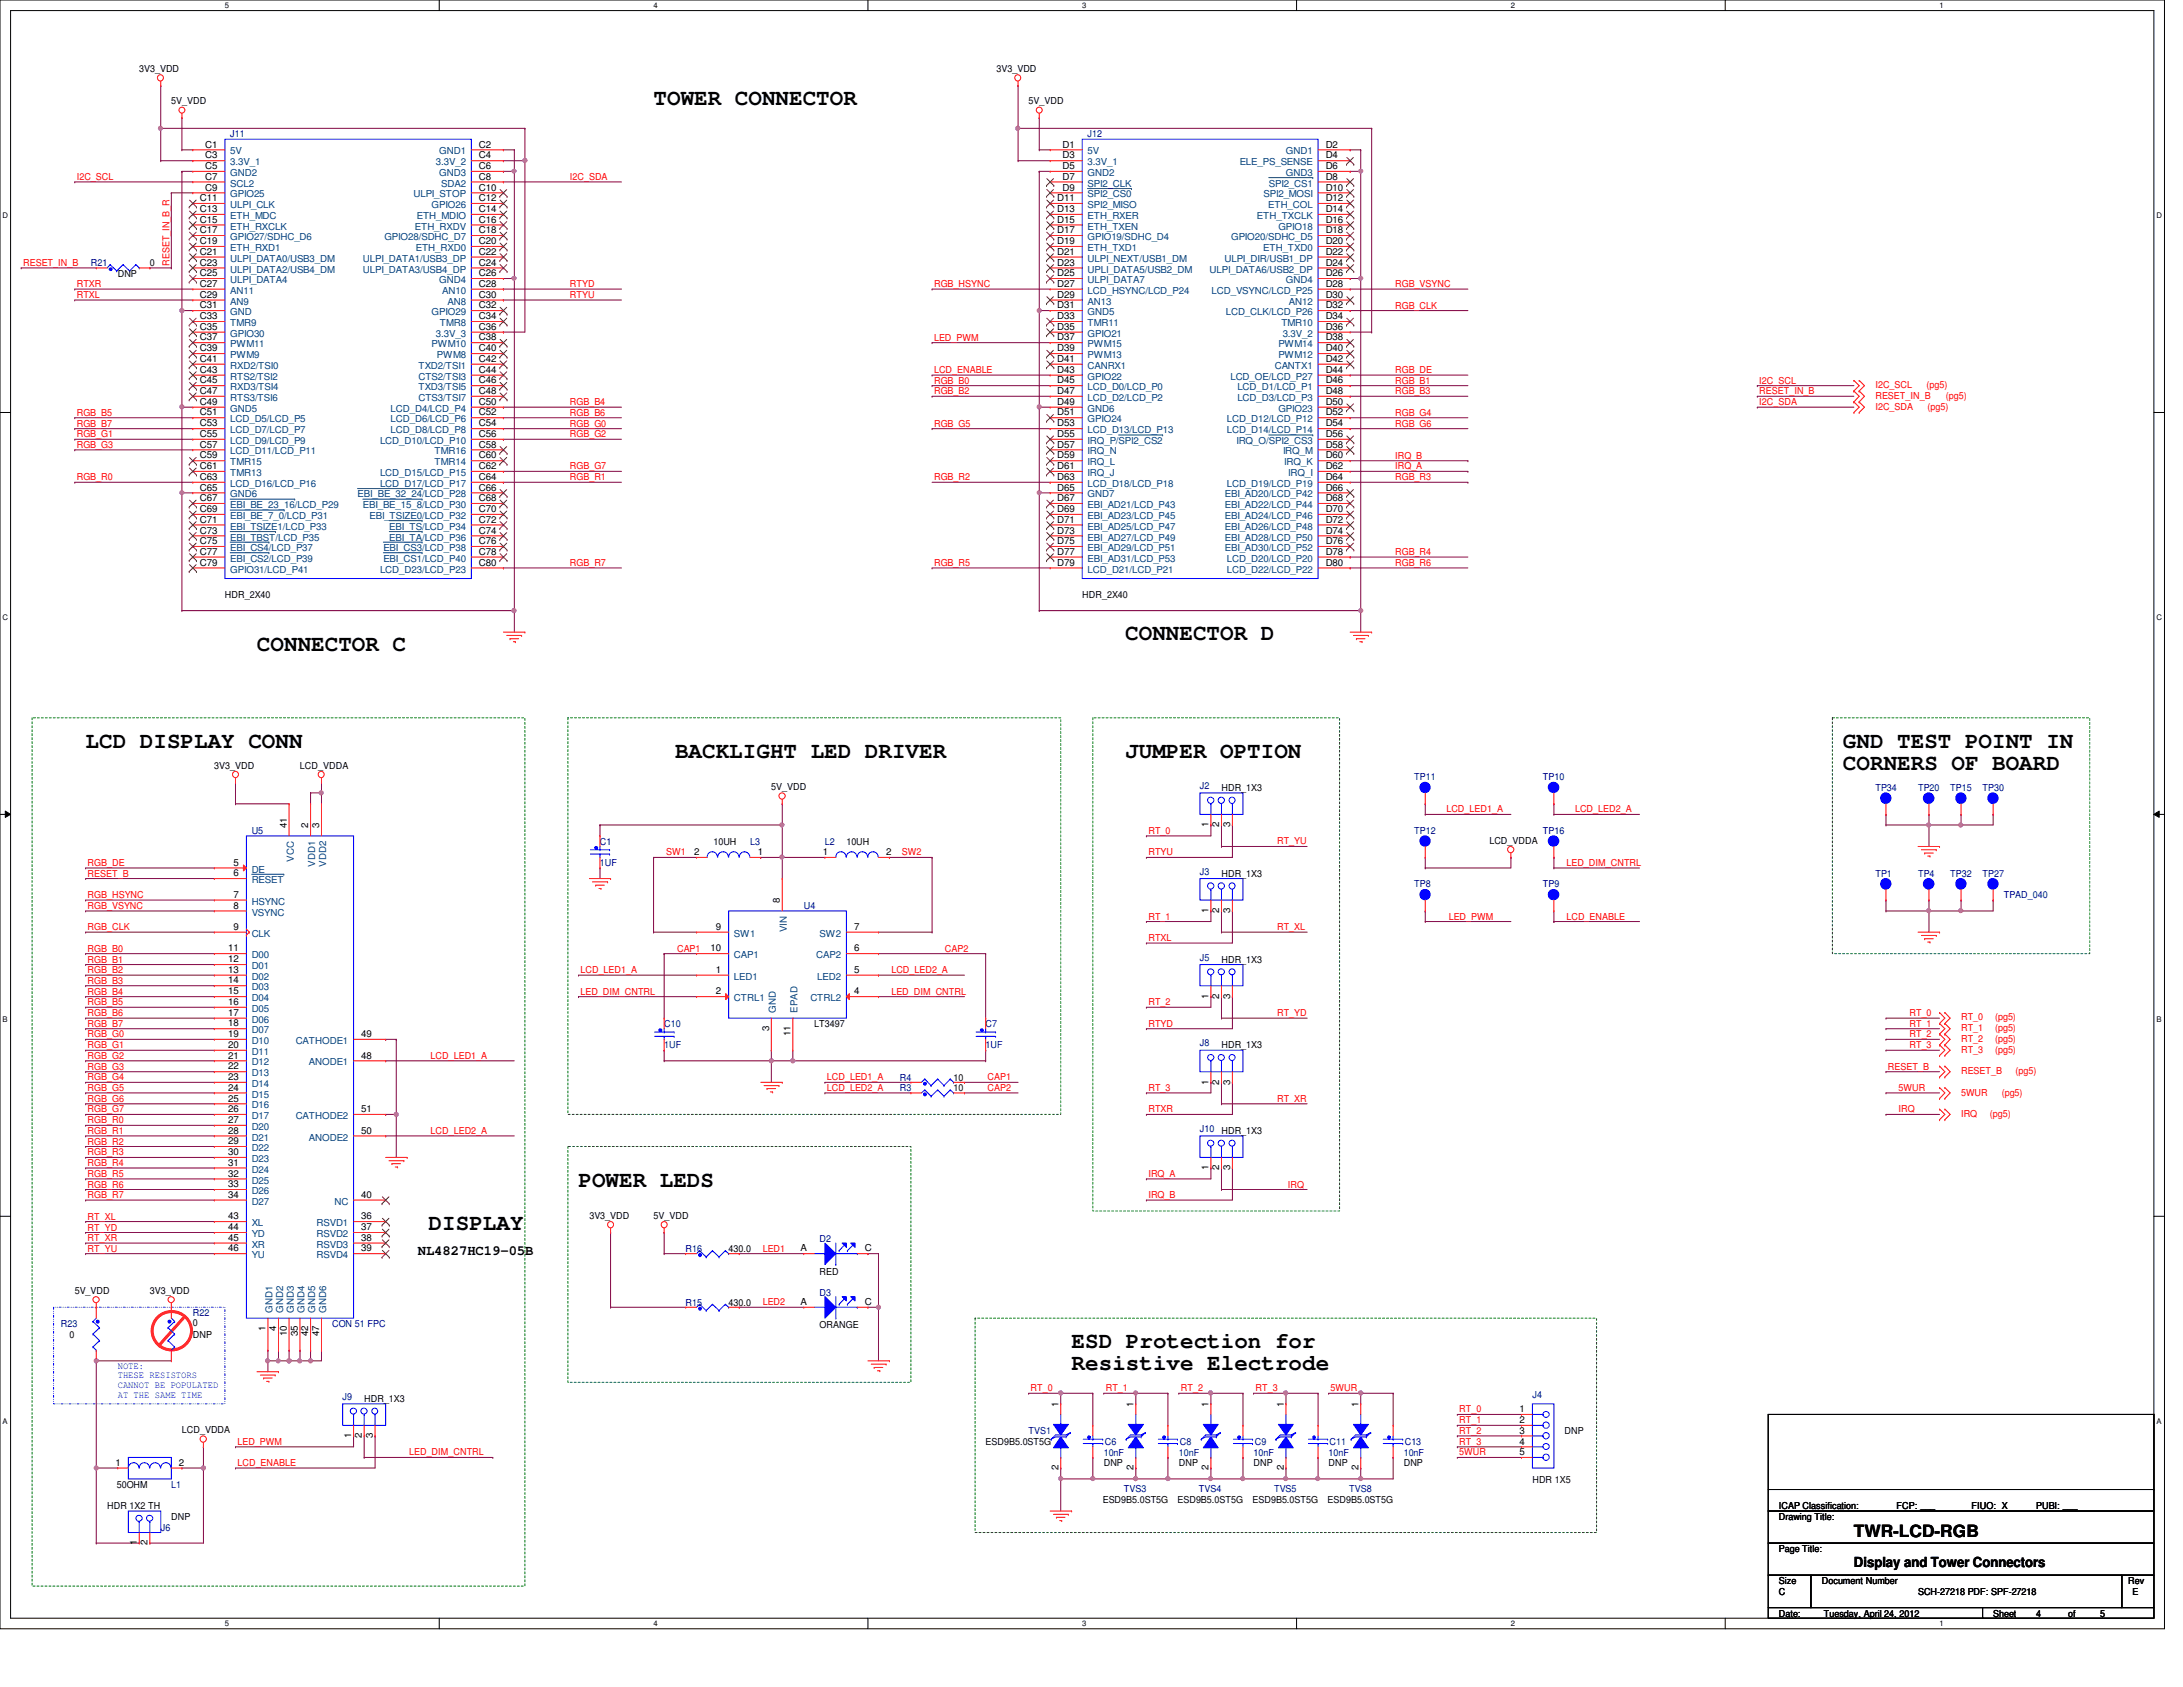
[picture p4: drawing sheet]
<svg xmlns="http://www.w3.org/2000/svg" width="279mm" height="216mm" viewBox="0 0 279 216" stroke-linecap="round" stroke-linejoin="round" font-family="sans-serif">
<defs><g id="words">
<g font-size="2.9">
<text x="83.7" y="13.4">TOWER CONNECTOR</text>
<text x="32.9" y="83.3">CONNECTOR C</text>
<text x="144" y="82">CONNECTOR D</text>
<text x="11" y="95.7">LCD DISPLAY CONN</text>
<text x="235.9" y="95.7">GND TEST POINT IN</text>
<text x="86.4" y="97">BACKLIGHT LED DRIVER</text>
<text x="144" y="97">JUMPER OPTION</text>
<text x="235.9" y="98.6">CORNERS OF BOARD</text>
<text x="74" y="151.9">POWER LEDS</text>
<text x="54.9" y="157.4">DISPLAY</text>
<text x="137.2" y="172.5">ESD Protection for</text>
<text x="137.2" y="175.3">Resistive Electrode</text>
</g>
<text font-size="2.2" x="237.3" y="196.8">TWR-LCD-RGB</text>
<g font-size="1.8">
<text x="53.5" y="160.6">NL4827HC19-05B</text>
<text x="237.3" y="200.5">Display and Tower Connectors</text>
</g>
<g font-size="1.2">
<text x="17.8" y="9.2">3V3_VDD</text>
<text x="127.6" y="9.2">3V3_VDD</text>
<text x="21.9" y="13.3">5V_VDD</text>
<text x="131.7" y="13.3">5V_VDD</text>
<text x="26.2" y="18.9">C1</text>
<text x="26.2" y="20.3">C3</text>
<text x="26.2" y="21.6">C5</text>
<text x="26.2" y="23">C7</text>
<text x="61.3" y="18.9">C2</text>
<text x="61.3" y="20.3">C4</text>
<text x="61.3" y="21.6">C6</text>
<text x="61.3" y="23">C8</text>
<text x="136" y="18.9">D1</text>
<text x="136" y="20.3">D3</text>
<text x="136" y="21.6">D5</text>
<text x="136" y="23">D7</text>
<text x="169.7" y="18.9">D2</text>
<text x="169.7" y="20.3">D4</text>
<text x="169.7" y="21.6">D6</text>
<text x="169.7" y="23">D8</text>
<text x="25.6" y="25.7">C11</text>
<text x="25.6" y="27.1">C13</text>
<text x="25.6" y="28.5">C15</text>
<text x="25.6" y="29.8">C17</text>
<text x="26.2" y="24.4">C9</text>
<text x="61.3" y="24.4">C10</text>
<text x="61.3" y="25.7">C12</text>
<text x="61.3" y="27.1">C14</text>
<text x="61.3" y="28.5">C16</text>
<text x="61.3" y="29.8">C18</text>
<text x="135.3" y="25.7">D11</text>
<text x="135.3" y="27.1">D13</text>
<text x="135.3" y="28.5">D15</text>
<text x="135.3" y="29.8">D17</text>
<text x="136" y="24.4">D9</text>
<text x="169.7" y="24.4">D10</text>
<text x="169.7" y="25.7">D12</text>
<text x="169.7" y="27.1">D14</text>
<text x="169.7" y="28.5">D16</text>
<text x="169.7" y="29.8">D18</text>
<text x="15.1" y="35.4">DNP</text>
<text x="19.2" y="34">0</text>
<text x="25.6" y="31.2">C19</text>
<text x="25.6" y="32.6">C21</text>
<text x="25.6" y="34">C23</text>
<text x="25.6" y="35.3">C25</text>
<text x="61.3" y="31.2">C20</text>
<text x="61.3" y="32.6">C22</text>
<text x="61.3" y="34">C24</text>
<text x="61.3" y="35.3">C26</text>
<text x="135.3" y="31.2">D19</text>
<text x="135.3" y="32.6">D21</text>
<text x="135.3" y="34">D23</text>
<text x="135.3" y="35.3">D25</text>
<text x="169.7" y="31.2">D20</text>
<text x="169.7" y="32.6">D22</text>
<text x="169.7" y="34">D24</text>
<text x="169.7" y="35.3">D26</text>
<text x="25.6" y="36.7">C27</text>
<text x="25.6" y="38.1">C29</text>
<text x="25.6" y="39.5">C31</text>
<text x="25.6" y="40.9">C33</text>
<text x="61.3" y="36.7">C28</text>
<text x="61.3" y="38.1">C30</text>
<text x="61.3" y="39.5">C32</text>
<text x="61.3" y="40.9">C34</text>
<text x="135.3" y="36.7">D27</text>
<text x="135.3" y="38.1">D29</text>
<text x="135.3" y="39.5">D31</text>
<text x="135.3" y="40.9">D33</text>
<text x="169.7" y="36.7">D28</text>
<text x="169.7" y="38.1">D30</text>
<text x="169.7" y="39.5">D32</text>
<text x="169.7" y="40.9">D34</text>
<text x="25.6" y="42.2">C35</text>
<text x="25.6" y="43.6">C37</text>
<text x="25.6" y="45">C39</text>
<text x="25.6" y="46.3">C41</text>
<text x="25.6" y="47.7">C43</text>
<text x="61.3" y="42.2">C36</text>
<text x="61.3" y="43.6">C38</text>
<text x="61.3" y="45">C40</text>
<text x="61.3" y="46.3">C42</text>
<text x="61.3" y="47.7">C44</text>
<text x="135.3" y="42.2">D35</text>
<text x="135.3" y="43.6">D37</text>
<text x="135.3" y="45">D39</text>
<text x="135.3" y="46.3">D41</text>
<text x="135.3" y="47.7">D43</text>
<text x="169.7" y="42.2">D36</text>
<text x="169.7" y="43.6">D38</text>
<text x="169.7" y="45">D40</text>
<text x="169.7" y="46.3">D42</text>
<text x="169.7" y="47.7">D44</text>
<text x="25.6" y="49.1">C45</text>
<text x="25.6" y="50.4">C47</text>
<text x="25.6" y="51.8">C49</text>
<text x="25.6" y="53.2">C51</text>
<text x="61.3" y="49.1">C46</text>
<text x="61.3" y="50.4">C48</text>
<text x="61.3" y="51.8">C50</text>
<text x="61.3" y="53.2">C52</text>
<text x="135.3" y="49.1">D45</text>
<text x="135.3" y="50.4">D47</text>
<text x="135.3" y="51.8">D49</text>
<text x="135.3" y="53.2">D51</text>
<text x="169.7" y="49.1">D46</text>
<text x="169.7" y="50.4">D48</text>
<text x="169.7" y="51.8">D50</text>
<text x="169.7" y="53.2">D52</text>
<text x="25.6" y="54.6">C53</text>
<text x="25.6" y="55.9">C55</text>
<text x="25.6" y="57.3">C57</text>
<text x="25.6" y="58.7">C59</text>
<text x="61.3" y="54.6">C54</text>
<text x="61.3" y="55.9">C56</text>
<text x="61.3" y="57.3">C58</text>
<text x="61.3" y="58.7">C60</text>
<text x="135.3" y="54.6">D53</text>
<text x="135.3" y="55.9">D55</text>
<text x="135.3" y="57.3">D57</text>
<text x="135.3" y="58.7">D59</text>
<text x="169.7" y="54.6">D54</text>
<text x="169.7" y="55.9">D56</text>
<text x="169.7" y="57.3">D58</text>
<text x="169.7" y="58.7">D60</text>
<text x="25.6" y="60">C61</text>
<text x="25.6" y="61.4">C63</text>
<text x="25.6" y="62.8">C65</text>
<text x="25.6" y="64.1">C67</text>
<text x="25.6" y="65.5">C69</text>
<text x="61.3" y="60">C62</text>
<text x="61.3" y="61.4">C64</text>
<text x="61.3" y="62.8">C66</text>
<text x="61.3" y="64.1">C68</text>
<text x="61.3" y="65.5">C70</text>
<text x="135.3" y="60">D61</text>
<text x="135.3" y="61.4">D63</text>
<text x="135.3" y="62.8">D65</text>
<text x="135.3" y="64.1">D67</text>
<text x="135.3" y="65.5">D69</text>
<text x="169.7" y="60">D62</text>
<text x="169.7" y="61.4">D64</text>
<text x="169.7" y="62.8">D66</text>
<text x="169.7" y="64.1">D68</text>
<text x="169.7" y="65.5">D70</text>
<text x="25.6" y="66.9">C71</text>
<text x="25.6" y="68.3">C73</text>
<text x="25.6" y="69.6">C75</text>
<text x="25.6" y="71">C77</text>
<text x="61.3" y="66.9">C72</text>
<text x="61.3" y="68.3">C74</text>
<text x="61.3" y="69.6">C76</text>
<text x="61.3" y="71">C78</text>
<text x="135.3" y="66.9">D71</text>
<text x="135.3" y="68.3">D73</text>
<text x="135.3" y="69.6">D75</text>
<text x="135.3" y="71">D77</text>
<text x="169.7" y="66.9">D72</text>
<text x="169.7" y="68.3">D74</text>
<text x="169.7" y="69.6">D76</text>
<text x="169.7" y="71">D78</text>
<text x="25.6" y="72.4">C79</text>
<text x="28.8" y="76.6">HDR_2X40</text>
<text x="61.3" y="72.4">C80</text>
<text x="135.3" y="72.4">D79</text>
<text x="138.5" y="76.6">HDR_2X40</text>
<text x="169.7" y="72.4">D80</text>
<text x="27.4" y="98.4">3V3_VDD</text>
<text x="38.4" y="98.4">LCD_VDDA</text>
<text x="98.7" y="101.1">5V_VDD</text>
<text x="156.3" y="101.3">HDR_1X3</text>
<text x="36.7" y="106" transform="rotate(-90 36.7 106)">41</text>
<text x="39.5" y="106" transform="rotate(-90 39.5 106)">2</text>
<text x="40.9" y="106" transform="rotate(-90 40.9 106)">3</text>
<text x="154.7" y="105.9" transform="rotate(-90 154.7 105.9)">1</text>
<text x="156" y="105.9" transform="rotate(-90 156 105.9)">2</text>
<text x="157.4" y="105.9" transform="rotate(-90 157.4 105.9)">3</text>
<text x="190.6" y="108">LCD_VDDA</text>
<text x="29.9" y="110.8">5</text>
<text x="29.9" y="112.1">6</text>
<text x="88.9" y="109.4">2</text>
<text x="91.3" y="108.1">10UH</text>
<text x="97" y="109.4">1</text>
<text x="105.3" y="109.4">1</text>
<text x="108.3" y="108.1">10UH</text>
<text x="113.4" y="109.4">2</text>
<text x="156.3" y="112.2">HDR_1X3</text>
<text x="29.9" y="114.9">7</text>
<text x="29.9" y="116.3">8</text>
<text x="29.9" y="119">9</text>
<text x="91.6" y="119">9</text>
<text x="99.8" y="115.6" transform="rotate(-90 99.8 115.6)">8</text>
<text x="109.3" y="119">7</text>
<text x="154.7" y="116.8" transform="rotate(-90 154.7 116.8)">1</text>
<text x="156" y="116.8" transform="rotate(-90 156 116.8)">2</text>
<text x="157.4" y="116.8" transform="rotate(-90 157.4 116.8)">3</text>
<text x="29.2" y="121.8">11</text>
<text x="29.2" y="123.1">12</text>
<text x="29.2" y="124.5">13</text>
<text x="29.2" y="125.9">14</text>
<text x="90.9" y="121.8">10</text>
<text x="91.6" y="124.5">1</text>
<text x="109.3" y="124.5">5</text>
<text x="109.3" y="121.8">6</text>
<text x="156.3" y="123.2">HDR_1X3</text>
<text x="29.2" y="127.3">15</text>
<text x="29.2" y="128.6">16</text>
<text x="29.2" y="130">17</text>
<text x="29.2" y="131.4">18</text>
<text x="91.6" y="127.3">2</text>
<text x="98.4" y="132" transform="rotate(-90 98.4 132)">3</text>
<text x="104.2" y="131.4">LT3497</text>
<text x="109.3" y="127.3">4</text>
<text x="154.7" y="127.8" transform="rotate(-90 154.7 127.8)">1</text>
<text x="156" y="127.8" transform="rotate(-90 156 127.8)">2</text>
<text x="157.4" y="127.8" transform="rotate(-90 157.4 127.8)">3</text>
<text x="29.2" y="132.7">19</text>
<text x="29.2" y="134.1">20</text>
<text x="29.2" y="135.5">21</text>
<text x="29.2" y="136.9">22</text>
<text x="46.2" y="135.5">48</text>
<text x="46.2" y="132.7">49</text>
<text x="101.2" y="132.6" transform="rotate(-90 101.2 132.6)">11</text>
<text x="156.3" y="134.2">HDR_1X3</text>
<text x="29.2" y="138.2">23</text>
<text x="29.2" y="139.6">24</text>
<text x="29.2" y="141">25</text>
<text x="29.2" y="142.3">26</text>
<text x="29.2" y="143.7">27</text>
<text x="46.2" y="142.3">51</text>
<text x="122" y="138.3">10</text>
<text x="122" y="139.7">10</text>
<text x="154.7" y="138.8" transform="rotate(-90 154.7 138.8)">1</text>
<text x="156" y="138.8" transform="rotate(-90 156 138.8)">2</text>
<text x="157.4" y="138.8" transform="rotate(-90 157.4 138.8)">3</text>
<text x="29.2" y="145.1">28</text>
<text x="29.2" y="146.4">29</text>
<text x="29.2" y="147.8">30</text>
<text x="29.2" y="149.2">31</text>
<text x="46.2" y="145.1">50</text>
<text x="154.7" y="149.8" transform="rotate(-90 154.7 149.8)">1</text>
<text x="156" y="149.8" transform="rotate(-90 156 149.8)">2</text>
<text x="156.3" y="145.2">HDR_1X3</text>
<text x="157.4" y="149.8" transform="rotate(-90 157.4 149.8)">3</text>
<text x="29.2" y="150.6">32</text>
<text x="29.2" y="151.9">33</text>
<text x="29.2" y="153.3">34</text>
<text x="46.2" y="153.3">40</text>
<text x="75.4" y="156">3V3_VDD</text>
<text x="83.7" y="156">5V_VDD</text>
<text x="29.2" y="156">43</text>
<text x="29.2" y="157.4">44</text>
<text x="29.2" y="158.8">45</text>
<text x="29.2" y="160.1">46</text>
<text x="46.2" y="156">36</text>
<text x="46.2" y="157.4">37</text>
<text x="46.2" y="158.8">38</text>
<text x="46.2" y="160.1">39</text>
<text x="93.3" y="160.2">430.0</text>
<text x="102.4" y="160.1">A</text>
<text x="110.7" y="160.1">C</text>
<text x="9.6" y="165.6">5V_VDD</text>
<text x="19.2" y="165.6">3V3_VDD</text>
<text x="93.3" y="167.1">430.0</text>
<text x="102.4" y="167">A</text>
<text x="104.9" y="163.1">RED</text>
<text x="110.7" y="167">C</text>
<text x="8.9" y="171.2">0</text>
<text x="24.7" y="169.7">0</text>
<text x="24.7" y="171.2">DNP</text>
<text x="34" y="170.3" transform="rotate(-90 34 170.3)">1</text>
<text x="35.3" y="170.3" transform="rotate(-90 35.3 170.3)">4</text>
<text x="36.7" y="171" transform="rotate(-90 36.7 171)">10</text>
<text x="38.1" y="171" transform="rotate(-90 38.1 171)">35</text>
<text x="39.5" y="171" transform="rotate(-90 39.5 171)">42</text>
<text x="40.9" y="171" transform="rotate(-90 40.9 171)">47</text>
<text x="104.9" y="170">ORANGE</text>
<text x="46.6" y="179.5">HDR_1X3</text>
<text x="23.3" y="183.4">LCD_VDDA</text>
<text x="45" y="184.1" transform="rotate(-90 45 184.1)">1</text>
<text x="46.3" y="184.1" transform="rotate(-90 46.3 184.1)">2</text>
<text x="47.7" y="184.1" transform="rotate(-90 47.7 184.1)">3</text>
<text x="126.2" y="184.9">ESD9B5.0ST5G</text>
<text x="135.5" y="180" transform="rotate(-90 135.5 180)">1</text>
<text x="145.1" y="180" transform="rotate(-90 145.1 180)">1</text>
<text x="154.7" y="180" transform="rotate(-90 154.7 180)">1</text>
<text x="164.3" y="180" transform="rotate(-90 164.3 180)">1</text>
<text x="173.9" y="180" transform="rotate(-90 173.9 180)">1</text>
<text x="194.5" y="180.7">1</text>
<text x="194.5" y="182.1">2</text>
<text x="194.5" y="183.5">3</text>
<text x="194.5" y="184.9">4</text>
<text x="200.2" y="183.6">DNP</text>
<text x="14.8" y="187.6">1</text>
<text x="14.9" y="190.4">50OHM</text>
<text x="22.9" y="187.6">2</text>
<text x="135.5" y="188.2" transform="rotate(-90 135.5 188.2)">2</text>
<text x="141.3" y="187.7">DNP</text>
<text x="145.1" y="188.2" transform="rotate(-90 145.1 188.2)">2</text>
<text x="150.9" y="187.7">DNP</text>
<text x="154.7" y="188.2" transform="rotate(-90 154.7 188.2)">2</text>
<text x="160.4" y="187.7">DNP</text>
<text x="164.3" y="188.2" transform="rotate(-90 164.3 188.2)">2</text>
<text x="170.1" y="187.7">DNP</text>
<text x="173.9" y="188.2" transform="rotate(-90 173.9 188.2)">2</text>
<text x="179.7" y="187.7">DNP</text>
<text x="194.5" y="186.2">5</text>
<text x="196.1" y="189.7">HDR 1X5</text>
<text x="13.7" y="193.2">HDR 1X2 TH</text>
<text x="17.5" y="197.8" transform="rotate(-90 17.5 197.8)">1</text>
<text x="18.9" y="197.8" transform="rotate(-90 18.9 197.8)">2</text>
<text x="21.9" y="194.5">DNP</text>
<text x="141.1" y="192.3">ESD9B5.0ST5G</text>
<text x="150.7" y="192.3">ESD9B5.0ST5G</text>
<text x="160.3" y="192.3">ESD9B5.0ST5G</text>
<text x="169.9" y="192.3">ESD9B5.0ST5G</text>
<text x="227.7" y="194.5">Drawing Title:</text>
<text x="227.7" y="193.2">ICAP Classification:</text>
<text x="242.7" y="193.2">FCP: ___</text>
<text x="252.3" y="193.2">FIUO: X</text>
<text x="260.6" y="193.2">PUBI: ___</text>
<text x="227.7" y="202.7">Size</text>
<text x="227.7" y="198.6">Page Title:</text>
<text x="233.2" y="202.7">Document Number</text>
<text x="272.4" y="202.7">Rev</text>
<text x="227.7" y="206.9">Date:</text>
<text x="227.7" y="204.1">C</text>
<text x="233.4" y="206.9">Tuesday, April 24, 2012</text>
<text x="245.5" y="204.1">SCH-27218 PDF: SPF-27218</text>
<text x="255.1" y="206.9">Sheet</text>
<text x="260.6" y="206.9">4</text>
<text x="264.7" y="206.9">of</text>
<text x="268.8" y="206.9">5</text>
<text x="272.9" y="204.1">E</text>
</g>
<g font-size="1.2" fill="#000080">
<text x="29.5" y="17.6">J11</text>
<text x="139.2" y="17.6">J12</text>
<text x="11.6" y="34">R21</text>
<text x="153.6" y="101">J2</text>
<text x="181" y="99.9">TP11</text>
<text x="197.5" y="99.9">TP10</text>
<text x="240" y="101.3">TP34</text>
<text x="245.5" y="101.3">TP20</text>
<text x="249.6" y="101.3">TP15</text>
<text x="253.7" y="101.3">TP30</text>
<text x="32.2" y="106.7">U5</text>
<text x="181" y="106.7">TP12</text>
<text x="197.5" y="106.7">TP16</text>
<text x="76.8" y="108.1">C1</text>
<text x="76.8" y="110.9">1UF</text>
<text x="96" y="108.1">L3</text>
<text x="105.6" y="108.1">L2</text>
<text x="153.6" y="112">J3</text>
<text x="181" y="113.6">TP8</text>
<text x="197.5" y="113.6">TP9</text>
<text x="240" y="112.2">TP1</text>
<text x="245.5" y="112.2">TP4</text>
<text x="249.6" y="112.2">TP32</text>
<text x="253.7" y="112.2">TP27</text>
<text x="102.9" y="116.3">U4</text>
<text x="256.5" y="115">TPAD_040</text>
<text x="153.6" y="122.9">J5</text>
<text x="85" y="131.4">C10</text>
<text x="126.2" y="131.4">C7</text>
<text x="85" y="134.2">1UF</text>
<text x="126.2" y="134.2">1UF</text>
<text x="153.6" y="133.9">J8</text>
<text x="115.2" y="138.3">R4</text>
<text x="115.2" y="139.7">R3</text>
<text x="153.6" y="144.9">J10</text>
<text x="87.8" y="160.2">R16</text>
<text x="104.9" y="159">D2</text>
<text x="87.8" y="167.1">R15</text>
<text x="104.9" y="165.9">D3</text>
<text x="7.8" y="169.8">R23</text>
<text x="24.7" y="168.4">R22</text>
<text x="42.5" y="169.8">CON 51 FPC</text>
<text x="43.9" y="179.2">J9</text>
<text x="196.1" y="178.9">J4</text>
<text x="131.7" y="183.6">TVS1</text>
<text x="141.4" y="184.9">C6</text>
<text x="151" y="184.9">C8</text>
<text x="160.6" y="184.9">C9</text>
<text x="170.2" y="184.9">C11</text>
<text x="179.8" y="184.9">C13</text>
<text x="21.9" y="190.4">L1</text>
<text x="141.3" y="186.3">10nF</text>
<text x="143.8" y="191">TVS3</text>
<text x="150.9" y="186.3">10nF</text>
<text x="153.5" y="191">TVS4</text>
<text x="160.4" y="186.3">10nF</text>
<text x="163.1" y="191">TVS5</text>
<text x="170.1" y="186.3">10nF</text>
<text x="172.7" y="191">TVS8</text>
<text x="179.7" y="186.3">10nF</text>
<text x="20.6" y="195.9">J6</text>
</g>
<g font-size="1.2" fill="#f00">
<text x="9.8" y="23">I2C_SCL</text>
<text x="72.9" y="23">I2C_SDA</text>
<text x="3" y="34">RESET_IN_B</text>
<text x="21.7" y="34" transform="rotate(-90 21.7 34)">RESET_IN_B_R</text>
<text x="9.8" y="36.7">RTXR</text>
<text x="9.8" y="38.1">RTXL</text>
<text x="72.9" y="36.7">RTYD</text>
<text x="72.9" y="38.1">RTYU</text>
<text x="119.5" y="36.7">RGB_HSYNC</text>
<text x="178.6" y="36.7">RGB_VSYNC</text>
<text x="178.6" y="39.5">RGB_CLK</text>
<text x="119.5" y="47.8">LCD_ENABLE</text>
<text x="119.5" y="43.6">LED_PWM</text>
<text x="178.6" y="47.8">RGB_DE</text>
<text x="9.8" y="53.2">RGB_B5</text>
<text x="72.9" y="51.9">RGB_B4</text>
<text x="72.9" y="53.2">RGB_B6</text>
<text x="119.5" y="49.1">RGB_B0</text>
<text x="119.5" y="50.5">RGB_B2</text>
<text x="178.6" y="49.1">RGB_B1</text>
<text x="178.6" y="50.5">RGB_B3</text>
<text x="178.6" y="53.2">RGB_G4</text>
<text x="225.2" y="49.1">I2C_SCL</text>
<text x="225.2" y="50.5">RESET_IN_B</text>
<text x="225.2" y="51.9">I2C_SDA</text>
<text x="240" y="49.7">I2C_SCL</text>
<text x="240" y="51.1">RESET_IN_B</text>
<text x="240" y="52.4">I2C_SDA</text>
<text x="246.6" y="49.7">(pg5)</text>
<text x="246.7" y="52.4">(pg5)</text>
<text x="249" y="51.1">(pg5)</text>
<text x="9.8" y="54.6">RGB_B7</text>
<text x="9.8" y="56">RGB_G1</text>
<text x="9.8" y="57.3">RGB_G3</text>
<text x="72.9" y="54.6">RGB_G0</text>
<text x="72.9" y="56">RGB_G2</text>
<text x="119.5" y="54.6">RGB_G5</text>
<text x="178.6" y="54.6">RGB_G6</text>
<text x="178.6" y="58.7">IRQ_B</text>
<text x="9.8" y="61.5">RGB_R0</text>
<text x="72.9" y="60.1">RGB_G7</text>
<text x="72.9" y="61.5">RGB_R1</text>
<text x="119.5" y="61.5">RGB_R2</text>
<text x="178.6" y="60.1">IRQ_A</text>
<text x="178.6" y="61.5">RGB_R3</text>
<text x="178.6" y="71">RGB_R4</text>
<text x="72.9" y="72.4">RGB_R7</text>
<text x="119.5" y="72.4">RGB_R5</text>
<text x="178.6" y="72.4">RGB_R6</text>
<text x="147" y="106.7">RT_0</text>
<text x="185.1" y="104">LCD_LED1_A</text>
<text x="201.6" y="104">LCD_LED2_A</text>
<text x="11.2" y="112.2">RESET_B</text>
<text x="11.2" y="110.8">RGB_DE</text>
<text x="85.3" y="109.5">SW1</text>
<text x="115.4" y="109.5">SW2</text>
<text x="147" y="109.5">RTYU</text>
<text x="163.4" y="108.1">RT_YU</text>
<text x="200.5" y="110.8">LED_DIM_CNTRL</text>
<text x="11.2" y="119">RGB_CLK</text>
<text x="11.2" y="116.3">RGB_VSYNC</text>
<text x="11.2" y="114.9">RGB_HSYNC</text>
<text x="147" y="117.7">RT_1</text>
<text x="163.4" y="119">RT_XL</text>
<text x="185.4" y="117.7">LED_PWM</text>
<text x="200.5" y="117.7">LCD_ENABLE</text>
<text x="11.2" y="125.9">RGB_B3</text>
<text x="11.2" y="124.5">RGB_B2</text>
<text x="11.2" y="123.2">RGB_B1</text>
<text x="11.2" y="121.8">RGB_B0</text>
<text x="74.3" y="124.5">LCD_LED1_A</text>
<text x="86.7" y="121.8">CAP1</text>
<text x="114.1" y="124.5">LCD_LED2_A</text>
<text x="120.9" y="121.8">CAP2</text>
<text x="147" y="120.4">RTXL</text>
<text x="11.2" y="131.4">RGB_B7</text>
<text x="11.2" y="130">RGB_B6</text>
<text x="11.2" y="128.7">RGB_B5</text>
<text x="11.2" y="127.3">RGB_B4</text>
<text x="74.3" y="127.3">LED_DIM_CNTRL</text>
<text x="114.1" y="127.3">LED_DIM_CNTRL</text>
<text x="147" y="128.7">RT_2</text>
<text x="147" y="131.4">RTYD</text>
<text x="163.4" y="130">RT_YD</text>
<text x="244.4" y="130">RT_0</text>
<text x="244.4" y="131.4">RT_1</text>
<text x="251" y="130.6">RT_0</text>
<text x="251" y="132">RT_1</text>
<text x="255.4" y="130.6">(pg5)</text>
<text x="255.4" y="132">(pg5)</text>
<text x="11.2" y="132.8">RGB_G0</text>
<text x="11.2" y="136.9">RGB_G3</text>
<text x="11.2" y="135.5">RGB_G2</text>
<text x="11.2" y="134.2">RGB_G1</text>
<text x="55.1" y="135.5">LCD_LED1_A</text>
<text x="241.6" y="136.9">RESET_B</text>
<text x="244.4" y="132.8">RT_2</text>
<text x="244.4" y="134.2">RT_3</text>
<text x="251" y="133.3">RT_2</text>
<text x="251" y="134.7">RT_3</text>
<text x="251" y="137.5">RESET_B</text>
<text x="255.4" y="133.3">(pg5)</text>
<text x="255.4" y="134.7">(pg5)</text>
<text x="258" y="137.5">(pg5)</text>
<text x="11.2" y="143.8">RGB_R0</text>
<text x="11.2" y="142.4">RGB_G7</text>
<text x="11.2" y="141">RGB_G6</text>
<text x="11.2" y="139.6">RGB_G5</text>
<text x="11.2" y="138.3">RGB_G4</text>
<text x="105.8" y="139.6">LCD_LED2_A</text>
<text x="105.8" y="138.3">LCD_LED1_A</text>
<text x="126.4" y="138.3">CAP1</text>
<text x="126.4" y="139.6">CAP2</text>
<text x="147" y="139.6">RT_3</text>
<text x="147" y="142.4">RTXR</text>
<text x="163.4" y="141">RT_XR</text>
<text x="243" y="139.6">5WUR</text>
<text x="243" y="142.4">IRQ</text>
<text x="251" y="140.2">5WUR</text>
<text x="251" y="143">IRQ</text>
<text x="254.7" y="143">(pg5)</text>
<text x="256.2" y="140.2">(pg5)</text>
<text x="11.2" y="149.2">RGB_R4</text>
<text x="11.2" y="147.9">RGB_R3</text>
<text x="11.2" y="146.5">RGB_R2</text>
<text x="11.2" y="145.1">RGB_R1</text>
<text x="55.1" y="145.1">LCD_LED2_A</text>
<text x="11.2" y="150.6">RGB_R5</text>
<text x="11.2" y="153.3">RGB_R7</text>
<text x="11.2" y="152">RGB_R6</text>
<text x="147" y="150.6">IRQ_A</text>
<text x="147" y="153.3">IRQ_B</text>
<text x="164.8" y="152">IRQ</text>
<text x="11.2" y="156.1">RT_XL</text>
<text x="11.2" y="160.2">RT_YU</text>
<text x="11.2" y="157.5">RT_YD</text>
<text x="11.2" y="158.8">RT_XR</text>
<text x="97.6" y="160.2">LED1</text>
<text x="97.6" y="167">LED2</text>
<text x="131.9" y="178.1">RT_0</text>
<text x="141.5" y="178.1">RT_1</text>
<text x="151.1" y="178.1">RT_2</text>
<text x="160.7" y="178.1">RT_3</text>
<text x="170.3" y="178.1">5WUR</text>
<text x="30.4" y="184.9">LED_PWM</text>
<text x="186.8" y="180.8">RT_0</text>
<text x="186.8" y="182.2">RT_1</text>
<text x="186.8" y="183.5">RT_2</text>
<text x="186.8" y="184.9">RT_3</text>
<text x="30.4" y="187.6">LCD_ENABLE</text>
<text x="52.4" y="186.3">LED_DIM_CNTRL</text>
<text x="186.8" y="186.3">5WUR</text>
</g>
<g font-size="1.2" fill="#004080">
<text x="29.5" y="19.8">5V</text>
<text x="29.5" y="21.2">3.3V_1</text>
<text x="29.5" y="22.5">GND2</text>
<text x="29.5" y="23.9">SCL2</text>
<text x="55.8" y="21.2">3.3V_2</text>
<text x="56.2" y="19.8">GND1</text>
<text x="56.2" y="22.5">GND3</text>
<text x="56.5" y="23.9">SDA2</text>
<text x="139.2" y="19.8">5V</text>
<text x="139.2" y="21.2">3.3V_1</text>
<text x="139.2" y="22.5">GND2</text>
<text x="139.2" y="23.9">SPI2_CLK</text>
<text x="158.7" y="21.2">ELE_PS_SENSE</text>
<text x="162.4" y="23.9">SPI2_CS1</text>
<text x="164.6" y="19.8">GND1</text>
<text x="164.6" y="22.5">GND3</text>
<text x="29.5" y="25.3">GPIO25</text>
<text x="29.5" y="26.6">ULPI_CLK</text>
<text x="29.5" y="28">ETH_MDC</text>
<text x="29.5" y="29.4">ETH_RXCLK</text>
<text x="52.9" y="25.3">ULPI_STOP</text>
<text x="53.1" y="29.4">ETH_RXDV</text>
<text x="53.3" y="28">ETH_MDIO</text>
<text x="55.2" y="26.6">GPIO26</text>
<text x="139.2" y="25.3">SPI2_CS0</text>
<text x="139.2" y="26.6">SPI2_MISO</text>
<text x="139.2" y="28">ETH_RXER</text>
<text x="139.2" y="29.4">ETH_TXEN</text>
<text x="160.9" y="28">ETH_TXCLK</text>
<text x="161.7" y="25.3">SPI2_MOSI</text>
<text x="162.3" y="26.6">ETH_COL</text>
<text x="163.6" y="29.4">GPIO18</text>
<text x="29.5" y="30.7">GPIO27/SDHC_D6</text>
<text x="29.5" y="32.1">ETH_RXD1</text>
<text x="29.5" y="33.5">ULPI_DATA0/USB3_DM</text>
<text x="29.5" y="34.9">ULPI_DATA2/USB4_DM</text>
<text x="46.4" y="33.5">ULPI_DATA1/USB3_DP</text>
<text x="46.4" y="34.9">ULPI_DATA3/USB4_DP</text>
<text x="49.2" y="30.7">GPIO28/SDHC_D7</text>
<text x="53.2" y="32.1">ETH_RXD0</text>
<text x="139.2" y="30.7">GPIO19/SDHC_D4</text>
<text x="139.2" y="32.1">ETH_TXD1</text>
<text x="139.2" y="33.5">ULPI_NEXT/USB1_DM</text>
<text x="139.2" y="34.9">UPLI_DATA5/USB2_DM</text>
<text x="154.8" y="34.9">ULPI_DATA6/USB2_DP</text>
<text x="156.7" y="33.5">ULPI_DIR/USB1_DP</text>
<text x="157.6" y="30.7">GPIO20/SDHC_D5</text>
<text x="161.7" y="32.1">ETH_TXD0</text>
<text x="29.5" y="36.2">ULPI_DATA4</text>
<text x="29.5" y="37.6">AN11</text>
<text x="29.5" y="39">AN9</text>
<text x="29.5" y="40.3">GND</text>
<text x="29.5" y="41.7">TMR9</text>
<text x="55.2" y="40.3">GPIO29</text>
<text x="56.2" y="36.2">GND4</text>
<text x="56.3" y="41.7">TMR8</text>
<text x="56.6" y="37.6">AN10</text>
<text x="57.3" y="39">AN8</text>
<text x="139.2" y="36.2">ULPI_DATA7</text>
<text x="139.2" y="37.6">LCD_HSYNC/LCD_P24</text>
<text x="139.2" y="39">AN13</text>
<text x="139.2" y="40.3">GND5</text>
<text x="139.2" y="41.7">TMR11</text>
<text x="155.1" y="37.6">LCD_VSYNC/LCD_P25</text>
<text x="156.9" y="40.3">LCD_CLK/LCD_P26</text>
<text x="164" y="41.7">TMR10</text>
<text x="164.6" y="36.2">GND4</text>
<text x="165" y="39">AN12</text>
<text x="29.5" y="43.1">GPIO30</text>
<text x="29.5" y="44.4">PWM11</text>
<text x="29.5" y="45.8">PWM9</text>
<text x="29.5" y="47.2">RXD2/TSI0</text>
<text x="53.6" y="47.2">TXD2/TSI1</text>
<text x="55.2" y="44.4">PWM10</text>
<text x="55.8" y="43.1">3.3V_3</text>
<text x="55.9" y="45.8">PWM8</text>
<text x="139.2" y="43.1">GPIO21</text>
<text x="139.2" y="44.4">PWM15</text>
<text x="139.2" y="45.8">PWM13</text>
<text x="139.2" y="47.2">CANRX1</text>
<text x="163.2" y="47.2">CANTX1</text>
<text x="163.6" y="44.4">PWM14</text>
<text x="163.6" y="45.8">PWM12</text>
<text x="164.2" y="43.1">3.3V_2</text>
<text x="29.5" y="48.6">RTS2/TSI2</text>
<text x="29.5" y="50">RXD3/TSI4</text>
<text x="29.5" y="51.3">RTS3/TSI6</text>
<text x="29.5" y="52.7">GND5</text>
<text x="50" y="52.7">LCD_D4/LCD_P4</text>
<text x="53.6" y="48.6">CTS2/TSI3</text>
<text x="53.6" y="50">TXD3/TSI5</text>
<text x="53.6" y="51.3">CTS3/TSI7</text>
<text x="139.2" y="48.6">GPIO22</text>
<text x="139.2" y="50">LCD_D0/LCD_P0</text>
<text x="139.2" y="51.3">LCD_D2/LCD_P2</text>
<text x="139.2" y="52.7">GND6</text>
<text x="157.5" y="48.6">LCD_OE/LCD_P27</text>
<text x="158.4" y="50">LCD_D1/LCD_P1</text>
<text x="158.4" y="51.3">LCD_D3/LCD_P3</text>
<text x="163.6" y="52.7">GPIO23</text>
<text x="29.5" y="54.1">LCD_D5/LCD_P5</text>
<text x="29.5" y="55.5">LCD_D7/LCD_P7</text>
<text x="29.5" y="56.8">LCD_D9/LCD_P9</text>
<text x="29.5" y="58.2">LCD_D11/LCD_P11</text>
<text x="29.5" y="59.6">TMR15</text>
<text x="48.6" y="56.8">LCD_D10/LCD_P10</text>
<text x="50" y="54.1">LCD_D6/LCD_P6</text>
<text x="50" y="55.5">LCD_D8/LCD_P8</text>
<text x="55.6" y="58.2">TMR16</text>
<text x="55.6" y="59.6">TMR14</text>
<text x="139.2" y="54.1">GPIO24</text>
<text x="139.2" y="55.5">LCD_D13/LCD_P13</text>
<text x="139.2" y="56.8">IRQ_P/SPI2_CS2</text>
<text x="139.2" y="58.2">IRQ_N</text>
<text x="139.2" y="59.6">IRQ_L</text>
<text x="157" y="54.1">LCD_D12/LCD_P12</text>
<text x="157" y="55.5">LCD_D14/LCD_P14</text>
<text x="158.2" y="56.8">IRQ_O/SPI2_CS3</text>
<text x="164.2" y="58.2">IRQ_M</text>
<text x="164.4" y="59.6">IRQ_K</text>
<text x="29.5" y="60.9">TMR13</text>
<text x="29.5" y="62.3">LCD_D16/LCD_P16</text>
<text x="29.5" y="63.7">GND6</text>
<text x="29.5" y="65">EBI_BE_23_16/LCD_P29</text>
<text x="45.8" y="63.7">EBI_BE_32_24/LCD_P28</text>
<text x="46.4" y="65">EBI_BE_15_8/LCD_P30</text>
<text x="48.6" y="60.9">LCD_D15/LCD_P15</text>
<text x="48.6" y="62.3">LCD_D17/LCD_P17</text>
<text x="139.2" y="60.9">IRQ_J</text>
<text x="139.2" y="62.3">LCD_D18/LCD_P18</text>
<text x="139.2" y="63.7">GND7</text>
<text x="139.2" y="65">EBI_AD21/LCD_P43</text>
<text x="156.8" y="63.7">EBI_AD20/LCD_P42</text>
<text x="156.8" y="65">EBI_AD22/LCD_P44</text>
<text x="157" y="62.3">LCD_D19/LCD_P19</text>
<text x="164.9" y="60.9">IRQ_I</text>
<text x="29.5" y="66.4">EBI_BE_7_0/LCD_P31</text>
<text x="29.5" y="67.8">EBI_TSIZE1/LCD_P33</text>
<text x="29.5" y="69.2">EBI_TBST/LCD_P35</text>
<text x="29.5" y="70.5">EBI_CS4/LCD_P37</text>
<text x="29.5" y="71.9">EBI_CS2/LCD_P39</text>
<text x="47.3" y="66.4">EBI_TSIZE0/LCD_P32</text>
<text x="49.1" y="70.5">EBI_CS3/LCD_P38</text>
<text x="49.1" y="71.9">EBI_CS1/LCD_P40</text>
<text x="49.8" y="67.8">EBI_TS/LCD_P34</text>
<text x="49.8" y="69.2">EBI_TA/LCD_P36</text>
<text x="139.2" y="66.4">EBI_AD23/LCD_P45</text>
<text x="139.2" y="67.8">EBI_AD25/LCD_P47</text>
<text x="139.2" y="69.2">EBI_AD27/LCD_P49</text>
<text x="139.2" y="70.5">EBI_AD29/LCD_P51</text>
<text x="139.2" y="71.9">EBI_AD31/LCD_P53</text>
<text x="156.8" y="66.4">EBI_AD24/LCD_P46</text>
<text x="156.8" y="67.8">EBI_AD26/LCD_P48</text>
<text x="156.8" y="69.2">EBI_AD28/LCD_P50</text>
<text x="156.8" y="70.5">EBI_AD30/LCD_P52</text>
<text x="157" y="71.9">LCD_D20/LCD_P20</text>
<text x="29.5" y="73.3">GPIO31/LCD_P41</text>
<text x="48.6" y="73.3">LCD_D23/LCD_P23</text>
<text x="139.2" y="73.3">LCD_D21/LCD_P21</text>
<text x="157" y="73.3">LCD_D22/LCD_P22</text>
<text x="32.2" y="111.7">DE</text>
<text x="32.2" y="113">RESET</text>
<text x="37.6" y="110.3" transform="rotate(-90 37.6 110.3)">VCC</text>
<text x="40.3" y="111" transform="rotate(-90 40.3 111)">VDD1</text>
<text x="41.7" y="111" transform="rotate(-90 41.7 111)">VDD2</text>
<text x="32.2" y="115.8">HSYNC</text>
<text x="32.2" y="117.2">VSYNC</text>
<text x="32.2" y="119.9">CLK</text>
<text x="93.9" y="119.9">SW1</text>
<text x="100.7" y="119.3" transform="rotate(-90 100.7 119.3)">VIN</text>
<text x="104.9" y="119.9">SW2</text>
<text x="32.2" y="122.6">D00</text>
<text x="32.2" y="124">D01</text>
<text x="32.2" y="125.4">D02</text>
<text x="93.9" y="125.4">LED1</text>
<text x="93.9" y="122.6">CAP1</text>
<text x="104.5" y="122.6">CAP2</text>
<text x="104.6" y="125.4">LED2</text>
<text x="32.2" y="126.7">D03</text>
<text x="32.2" y="128.1">D04</text>
<text x="32.2" y="129.5">D05</text>
<text x="32.2" y="130.9">D06</text>
<text x="93.9" y="128.1">CTRL1</text>
<text x="99.3" y="129.6" transform="rotate(-90 99.3 129.6)">GND</text>
<text x="102.1" y="129.6" transform="rotate(-90 102.1 129.6)">EPAD</text>
<text x="103.7" y="128.1">CTRL2</text>
<text x="32.2" y="132.2">D07</text>
<text x="32.2" y="133.6">D10</text>
<text x="32.2" y="135">D11</text>
<text x="32.2" y="136.4">D12</text>
<text x="32.2" y="137.8">D13</text>
<text x="37.8" y="133.6">CATHODE1</text>
<text x="39.5" y="136.4">ANODE1</text>
<text x="32.2" y="139.1">D14</text>
<text x="32.2" y="140.5">D15</text>
<text x="32.2" y="141.9">D16</text>
<text x="32.2" y="143.2">D17</text>
<text x="37.8" y="143.2">CATHODE2</text>
<text x="32.2" y="144.6">D20</text>
<text x="32.2" y="146">D21</text>
<text x="32.2" y="147.3">D22</text>
<text x="32.2" y="148.7">D23</text>
<text x="39.5" y="146">ANODE2</text>
<text x="32.2" y="150.1">D24</text>
<text x="32.2" y="151.5">D25</text>
<text x="32.2" y="152.8">D26</text>
<text x="32.2" y="154.2">D27</text>
<text x="42.8" y="154.2">NC</text>
<text x="32.2" y="156.9">XL</text>
<text x="32.2" y="158.3">YD</text>
<text x="32.2" y="159.7">XR</text>
<text x="32.2" y="161">YU</text>
<text x="40.5" y="156.9">RSVD1</text>
<text x="40.5" y="158.3">RSVD2</text>
<text x="40.5" y="159.7">RSVD3</text>
<text x="40.5" y="161">RSVD4</text>
<text x="34.9" y="168" transform="rotate(-90 34.9 168)">GND1</text>
<text x="36.2" y="168" transform="rotate(-90 36.2 168)">GND2</text>
<text x="37.6" y="168" transform="rotate(-90 37.6 168)">GND3</text>
<text x="39" y="168" transform="rotate(-90 39 168)">GND4</text>
<text x="40.3" y="168" transform="rotate(-90 40.3 168)">GND5</text>
<text x="41.7" y="168" transform="rotate(-90 41.7 168)">GND6</text>
</g>
<g font-size="1.2" fill="#00f">
<text x="15.1" y="175.2">NOTE:</text>
<text x="15.1" y="176.4">THESE RESISTORS</text>
<text x="15.1" y="177.6">CANNOT BE POPULATED</text>
<text x="15.1" y="178.9">AT THE SAME TIME</text>
</g>
<g font-size="1">
<text x="28.8" y="1">5</text>
<text x="83.7" y="1">4</text>
<text x="138.5" y="1">3</text>
<text x="193.4" y="1">2</text>
<text x="248.2" y="1">1</text>
<text x=".3" y="27.9">D</text>
<text x="276" y="27.9">D</text>
<text x=".3" y="79.4">C</text>
<text x="276" y="79.4">C</text>
<text x=".3" y="130.8">B</text>
<text x="276" y="130.8">B</text>
<text x=".3" y="182.2">A</text>
<text x="276" y="182.2">A</text>
<text x="28.8" y="208.1">5</text>
<text x="83.7" y="208.1">4</text>
<text x="138.5" y="208.1">3</text>
<text x="193.4" y="208.1">2</text>
<text x="248.2" y="208.1">1</text>
</g>
</g></defs>
<path d="M0 0h277v208.4h-277zM1.4 1.4h274.3v205.7h-274.3z" fill="none" stroke="#000" stroke-width=".13"/>
<g fill="#fff">
<path d="M28.8 .1h.5v1.1h-.5z"/>
<path d="M28.8 207.2h.5v1.1h-.5z"/>
</g>
<path d="M56.2 0v1.4M56.2 207.1v1.3" fill="none" stroke="#000" stroke-width=".13"/>
<g fill="#fff">
<path d="M83.7 .1h.5v1.1h-.5z"/>
<path d="M83.7 207.2h.5v1.1h-.5z"/>
</g>
<path d="M111.1 0v1.4M111.1 207.1v1.3" fill="none" stroke="#000" stroke-width=".13"/>
<g fill="#fff">
<path d="M138.5 .1h.6v1.1h-.6z"/>
<path d="M138.5 207.2h.6v1.1h-.6z"/>
</g>
<path d="M165.9 0v1.4M165.9 207.1v1.3" fill="none" stroke="#000" stroke-width=".13"/>
<g fill="#fff">
<path d="M193.4 .1h.5v1.1h-.5z"/>
<path d="M193.4 207.2h.5v1.1h-.5z"/>
</g>
<path d="M220.8 0v1.4M220.8 207.1v1.3" fill="none" stroke="#000" stroke-width=".13"/>
<g fill="#fff">
<path d="M248.2 .1h.6v1.1h-.6z"/>
<path d="M248.2 207.2h.6v1.1h-.6z"/>
<path d="M.3 27.1h.8v1.1h-.8z"/>
<path d="M276 27.1h.7v1.1h-.7z"/>
<path d="M.3 78.5h.8v1.1h-.8z"/>
<path d="M276 78.5h.7v1.1h-.7z"/>
</g>
<path d="M0 52.8h1.4M275.7 52.8h1.3" fill="none" stroke="#000" stroke-width=".13"/>
<g fill="#fff">
<path d="M.3 129.9h.7v1.1h-.7z"/>
<path d="M276 129.9h.6v1.1h-.6z"/>
</g>
<path d="M0 104.2h1.4M.7 103.8l.7 .4-.7 .4zM275.7 104.2l.7-.4v.8zM275.7 104.2h1.3" fill="none" stroke="#000" stroke-width=".13"/>
<path d="M.7 103.8l.7 .4-.7 .4zM275.7 104.2l.7-.4v.8z" fill="#000"/>
<g fill="#fff">
<path d="M.3 181.4h.7v1.1h-.7z"/>
<path d="M276 181.4h.6v1.1h-.6z"/>
</g>
<path d="M0 155.7h1.4M275.7 155.7h1.3" fill="none" stroke="#000" stroke-width=".13"/>
<path d="M4.1 91.9h63.1v111.1h-63.1zM72.7 91.9h63.1v50.7h-63.1zM139.9 91.9h31.5v63.1h-31.5zM234.5 91.9h33v30.1h-33zM72.7 146.7h43.9v30.2h-43.9zM124.8 168.7h79.5v27.4h-79.5z" fill="none" stroke="#008000" stroke-width=".13" stroke-dasharray=".3 .3"/>
<g fill="none" stroke="#f00" stroke-width=".38">
<path d="M23.5 168.7l-3.1 3.4"/>
<circle cx="22" cy="170.3" r="2.5"/>
</g>
<circle cx="20.4" cy="172.1" r=".19" fill="#f00"/>
<path d="M6.9 167.3h21.9v12.4h-21.9z" fill="none" stroke="#00f" stroke-width=".13" stroke-dasharray=".3 .3 0 .3 0 .3"/>
<g fill="none" stroke="#800040" stroke-width=".13">
<path d="M130.3 16.4h.1M130.3 16.4v4.2M133 15.1h.1M133 19.2h.1M133 15.1v4.1M133 19.2h1.4M172.8 19.2h.1M172.8 19.2h1.4M174.2 19.2h.1M174.2 19.2v2.7h-1.4M130.3 20.6h.1M130.3 20.6h4.1"/>
<path d="M172.8 21.9h.1M172.8 35.6h.1M172.8 35.6h1.4M133 63.1h.1M133 63.1v15M133 63.1h1.4"/>
</g>
<circle cx="133" cy="63" r=".25" fill="#f0f"/>
<circle cx="133" cy="63" r=".25" fill="none" stroke="#f0f" stroke-width=".13"/>
<path d="M133 78.1h.1M133 78.1h41.2" fill="none" stroke="#800040" stroke-width=".13"/>
<circle cx="174.2" cy="78.1" r=".26" fill="#f0f"/>
<circle cx="174.2" cy="78.1" r=".26" fill="none" stroke="#f0f" stroke-width=".13"/>
<path d="M133 39.8h.1M133 39.8v12.3M133 52.1h.1M133 52.1h1.4M174.2 78.1h.1M174.2 78.1v2.8" fill="none" stroke="#800040" stroke-width=".13"/>
<circle cx="133" cy="52.1" r=".26" fill="#f0f"/>
<circle cx="133" cy="52.1" r=".26" fill="none" stroke="#f0f" stroke-width=".13"/>
<circle cx="133" cy="39.8" r=".26" fill="#f0f"/>
<circle cx="133" cy="39.8" r=".26" fill="none" stroke="#f0f" stroke-width=".13"/>
<path d="M133 39.8h.1M133 21.9h.1M133 39.8h1.4M133 21.9h1.4M133 21.9v17.9M174.2 21.9h.1M174.2 21.9v13.7" fill="none" stroke="#800040" stroke-width=".13"/>
<circle cx="174.2" cy="21.9" r=".25" fill="#f0f"/>
<circle cx="174.2" cy="21.9" r=".25" fill="none" stroke="#f0f" stroke-width=".13"/>
<path d="M174.2 35.6h.1M174.2 35.6v42.5" fill="none" stroke="#800040" stroke-width=".13"/>
<circle cx="174.2" cy="35.6" r=".25" fill="#f0f"/>
<circle cx="174.2" cy="35.6" r=".25" fill="none" stroke="#f0f" stroke-width=".13"/>
<path d="M130.3 16.4h45.3M175.6 16.4h.1M133 52.1h.1M133 52.1v11" fill="none" stroke="#800040" stroke-width=".13"/>
<circle cx="130.3" cy="16.4" r=".26" fill="#f0f"/>
<circle cx="130.3" cy="16.4" r=".26" fill="none" stroke="#f0f" stroke-width=".13"/>
<g fill="none" stroke="#800040" stroke-width=".13">
<path d="M20.6 16.4h.1M20.6 16.4v4.2M20.6 16.4h46.6M130.3 11h.1M130.3 11v5.4M175.6 16.4h.1M175.6 16.4v26.1M20.6 20.6h.1M20.6 20.6h4.1M119.3 37h.1M119.3 37h15.1M172.8 37h.1"/>
<path d="M172.8 39.8h.1M172.8 37h15.1M172.8 39.8h15.1M119.3 49.4h.1M119.3 50.7h.1M119.3 54.9h.1M119.3 48h.1M119.3 48h15.1M119.3 49.4h15.1M119.3 50.7h15.1M119.3 54.9h15.1M172.8 48h.1"/>
<path d="M172.8 49.4h.1M172.8 50.7h.1M172.8 53.5h.1M172.8 54.9h.1M172.8 42.5h2.8M172.8 48h15.1M172.8 49.4h15.1M172.8 50.7h15.1M172.8 54.9h15.1M172.8 53.5h15.1M172.8 59h15.1M175.6 42.5h.1"/>
<path d="M187.9 59h.1M119.3 72.7h.1M119.3 72.7h15.1M119.3 61.7h15.1M134.4 61.7h.1M172.8 71.3h.1M172.8 72.7h.1M172.8 71.3h15.1M172.8 60.3h15.1M172.8 72.7h15.1M172.8 61.7h15.1M187.9 60.3h.1"/>
<path d="M187.9 61.7h.1"/>
</g>
<circle cx="20.5" cy="16.4" r=".26" fill="#f0f"/>
<circle cx="20.5" cy="16.4" r=".26" fill="none" stroke="#f0f" stroke-width=".13"/>
<path d="M20.6 11h.1M20.6 11v5.4M64.4 20.6h.1M64.4 20.6h2.8M67.2 20.6h.1M67.2 20.6v21.9h-2.8M64.4 42.5h.1" fill="none" stroke="#800040" stroke-width=".13"/>
<circle cx="67.2" cy="20.5" r=".26" fill="#f0f"/>
<circle cx="67.2" cy="20.5" r=".26" fill="none" stroke="#f0f" stroke-width=".13"/>
<path d="M64.4 19.2h.1M64.4 19.2h1.4M65.8 19.2h.1M65.8 19.2v2.7M23.3 21.9h.1M23.3 21.9h1.4M23.3 21.9v17.9M23.3 78.1h.1M23.3 78.1h42.5" fill="none" stroke="#800040" stroke-width=".13"/>
<circle cx="65.8" cy="78.1" r=".26" fill="#f0f"/>
<circle cx="65.8" cy="78.1" r=".26" fill="none" stroke="#f0f" stroke-width=".13"/>
<path d="M64.4 21.9h.1M64.4 21.9h1.4M65.8 21.9h.1M65.8 21.9v13.7M65.8 78.1h.1M65.8 78.1v2.8" fill="none" stroke="#800040" stroke-width=".13"/>
<circle cx="65.8" cy="21.9" r=".25" fill="#f0f"/>
<circle cx="65.8" cy="21.9" r=".25" fill="none" stroke="#f0f" stroke-width=".13"/>
<path d="M23.3 39.8h.1M23.3 39.8h1.4M64.4 35.6h.1M64.4 35.6h1.4M23.3 52.1h.1M23.3 52.1v11" fill="none" stroke="#800040" stroke-width=".13"/>
<circle cx="23.3" cy="52.1" r=".26" fill="#f0f"/>
<circle cx="23.3" cy="52.1" r=".26" fill="none" stroke="#f0f" stroke-width=".13"/>
<path d="M23.3 52.1h.1M23.3 52.1h1.4M23.3 63.1h.1M23.3 63.1h1.4" fill="none" stroke="#800040" stroke-width=".13"/>
<circle cx="23.3" cy="63" r=".25" fill="#f0f"/>
<circle cx="23.3" cy="63" r=".25" fill="none" stroke="#f0f" stroke-width=".13"/>
<g fill="none" stroke="#800040" stroke-width=".13">
<path d="M23.3 15.1h.1M23.3 19.2h.1M23.3 15.1v4.1M23.3 19.2h1.4M67.2 16.4h.1M67.2 16.4v4.2M2.7 34.3h.1M2.7 34.3h9.6M9.6 23.3h.1M9.6 37h.1M9.6 38.4h.1M9.6 23.3h15.1"/>
<path d="M9.6 37h15.1M9.6 38.4h15.1M64.4 23.3h.1M64.4 37h.1M64.4 38.4h.1M64.4 23.3h15.1M64.4 37h15.1M64.4 38.4h15.1M65.8 35.6h.1M65.8 35.6v42.5M9.6 53.5h.1M9.6 54.9h.1"/>
<path d="M9.6 56.2h.1M9.6 57.6h.1M9.6 53.5h15.1M9.6 54.9h15.1M9.6 56.2h15.1M9.6 57.6h15.1M9.6 61.7h.1M9.6 61.7h15.1M23.3 63.1h.1M23.3 63.1v15M64.4 60.3h.1M64.4 61.7h.1"/>
<path d="M64.4 72.7h.1M64.4 60.3h15.1M64.4 61.7h15.1M64.4 72.7h15.1"/>
</g>
<circle cx="65.8" cy="35.6" r=".25" fill="#f0f"/>
<circle cx="65.8" cy="35.6" r=".25" fill="none" stroke="#f0f" stroke-width=".13"/>
<path d="M23.3 39.8h.1M23.3 39.8v12.3" fill="none" stroke="#800040" stroke-width=".13"/>
<circle cx="23.3" cy="39.8" r=".26" fill="#f0f"/>
<circle cx="23.3" cy="39.8" r=".26" fill="none" stroke="#f0f" stroke-width=".13"/>
<g fill="none" stroke="#800040" stroke-width=".13">
<path d="M64.4 52.1h.1M64.4 53.5h.1M64.4 54.9h.1M64.4 56.2h.1M64.4 52.1h15.1M64.4 53.5h15.1M64.4 54.9h15.1M64.4 56.2h15.1M224.9 49.4h.1M224.9 50.7h.1M224.9 52.1h.1M224.9 49.4h12.4"/>
<path d="M224.9 50.7h12.4M224.9 52.1h12.4M241.4 130.3h.1M241.4 131.7h.1M241.4 133h.1M241.4 134.4h.1M241.4 137.2h.1M241.4 130.3h6.8M241.4 131.7h6.8M241.4 133h6.8M241.4 134.4h6.8M241.4 137.2h6.8"/>
<path d="M135.8 187.9h.1M135.8 187.9v1.4M139.9 189.3h.1M139.9 189.3h5.5"/>
</g>
<path d="M145.2 189h.1l.2 .1v.3l-.2 .1-.1-.1z" fill-rule="evenodd" fill="#f0f"/>
<path d="M145.2 189h.1l.2 .1v.3l-.2 .1-.1-.1z" fill="none" stroke="#f0f" stroke-width=".13"/>
<circle cx="139.9" cy="189.2" r=".26" fill="#f0f"/>
<circle cx="139.9" cy="189.2" r=".26" fill="none" stroke="#f0f" stroke-width=".13"/>
<path d="M135.8 178.3h.1M135.8 178.3v1.4M135.8 178.3h4.1M139.9 178.3h.1M139.9 178.3v4.1M139.9 186.5h.1M139.9 186.5v2.8M145.4 187.9h.1M145.4 187.9v1.4" fill="none" stroke="#800040" stroke-width=".13"/>
<path d="M145.2 189h.1l.2 .1v.3l-.2 .1-.1-.1z" fill-rule="evenodd" fill="#f0f"/>
<path d="M145.2 189h.1l.2 .1v.3l-.2 .1-.1-.1z" fill="none" stroke="#f0f" stroke-width=".13"/>
<path d="M145.4 178.3h.1M145.4 178.3v1.4M149.5 186.5h.1M149.5 186.5v2.8" fill="none" stroke="#800040" stroke-width=".13"/>
<path d="M145.2 178.1l.1-.1 .2 .1v.3l-.2 .1-.1-.1z" fill-rule="evenodd" fill="#f0f"/>
<path d="M145.2 178.1l.1-.1 .2 .1v.3l-.2 .1-.1-.1z" fill="none" stroke="#f0f" stroke-width=".13"/>
<path d="M145.4 178.3h.1M145.4 178.3h4.1M149.5 178.3h.1M149.5 178.3v4.1M155 187.9h.1M155 187.9v1.4M159.1 186.5h.1M159.1 186.5v2.8" fill="none" stroke="#800040" stroke-width=".13"/>
<path d="M158.9 189h.1l.3 .1-.1 .3-.2 .1-.1-.1z" fill-rule="evenodd" fill="#f0f"/>
<path d="M158.9 189h.1l.3 .1-.1 .3-.2 .1-.1-.1z" fill="none" stroke="#f0f" stroke-width=".13"/>
<path d="M155 178.3h.1M155 178.3v1.4" fill="none" stroke="#800040" stroke-width=".13"/>
<circle cx="154.9" cy="178.3" r=".26" fill="#f0f"/>
<circle cx="154.9" cy="178.3" r=".26" fill="none" stroke="#f0f" stroke-width=".13"/>
<g fill="none" stroke="#800040" stroke-width=".13">
<path d="M155 178.3h.1M155 178.3h4.1M159.1 178.3h.1M159.1 178.3v4.1M164.6 178.3h.1M164.6 178.3h4.1M164.6 178.3v1.4M168.7 178.3h.1M168.7 178.3v4.1M164.6 187.9h.1M164.6 187.9v1.4M168.7 186.5h.1"/>
<path d="M168.7 186.5v2.8M174.2 187.9h.1M174.2 189.3h.1M174.2 187.9v1.4M174.2 189.3h4.1"/>
</g>
<circle cx="174.2" cy="189.2" r=".26" fill="#f0f"/>
<circle cx="174.2" cy="189.2" r=".26" fill="none" stroke="#f0f" stroke-width=".13"/>
<path d="M174.2 178.3h.1M174.2 178.3v1.4M178.3 186.5h.1M178.3 186.5v2.8" fill="none" stroke="#800040" stroke-width=".13"/>
<circle cx="174.2" cy="178.3" r=".26" fill="#f0f"/>
<circle cx="174.2" cy="178.3" r=".26" fill="none" stroke="#f0f" stroke-width=".13"/>
<path d="M131.7 178.3h.1M131.7 178.3h4.1M174.2 178.3h.1M174.2 178.3h4.1M178.3 178.3h.1M178.3 178.3v4.1" fill="none" stroke="#800040" stroke-width=".13"/>
<circle cx="135.8" cy="178.3" r=".26" fill="#f0f"/>
<circle cx="135.8" cy="178.3" r=".26" fill="none" stroke="#f0f" stroke-width=".13"/>
<path d="M150.9 178.3h.1M150.9 178.3h4.1M160.4 178.3h.1M160.4 178.3h4.2" fill="none" stroke="#800040" stroke-width=".13"/>
<circle cx="164.5" cy="178.3" r=".26" fill="#f0f"/>
<circle cx="164.5" cy="178.3" r=".26" fill="none" stroke="#f0f" stroke-width=".13"/>
<path d="M141.3 178.3h.1M141.3 178.3h4.1M168.7 189.3h.1M168.7 189.3h5.5" fill="none" stroke="#800040" stroke-width=".13"/>
<circle cx="168.7" cy="189.2" r=".26" fill="#f0f"/>
<circle cx="168.7" cy="189.2" r=".26" fill="none" stroke="#f0f" stroke-width=".13"/>
<path d="M170.1 178.3h.1M170.1 178.3h4.1M145.4 189.3h.1M145.4 189.3h4.1" fill="none" stroke="#800040" stroke-width=".13"/>
<path d="M145.2 189h.1l.2 .1v.3l-.2 .1-.1-.1z" fill-rule="evenodd" fill="#f0f"/>
<path d="M145.2 189h.1l.2 .1v.3l-.2 .1-.1-.1z" fill="none" stroke="#f0f" stroke-width=".13"/>
<path d="M135.8 189.3h.1M135.8 189.3h4.1" fill="none" stroke="#800040" stroke-width=".13"/>
<circle cx="135.8" cy="189.2" r=".26" fill="#f0f"/>
<circle cx="135.8" cy="189.2" r=".26" fill="none" stroke="#f0f" stroke-width=".13"/>
<path d="M149.5 189.3h.1M149.5 189.3h5.5" fill="none" stroke="#800040" stroke-width=".13"/>
<circle cx="149.5" cy="189.2" r=".26" fill="#f0f"/>
<circle cx="149.5" cy="189.2" r=".26" fill="none" stroke="#f0f" stroke-width=".13"/>
<path d="M159.1 189.3h.1M159.1 189.3h5.5" fill="none" stroke="#800040" stroke-width=".13"/>
<path d="M158.9 189h.1l.3 .1-.1 .3-.2 .1-.1-.1z" fill-rule="evenodd" fill="#f0f"/>
<path d="M158.9 189h.1l.3 .1-.1 .3-.2 .1-.1-.1z" fill="none" stroke="#f0f" stroke-width=".13"/>
<path d="M164.6 189.3h.1M164.6 189.3h4.1" fill="none" stroke="#800040" stroke-width=".13"/>
<circle cx="164.5" cy="189.2" r=".26" fill="#f0f"/>
<circle cx="164.5" cy="189.2" r=".26" fill="none" stroke="#f0f" stroke-width=".13"/>
<path d="M155 189.3h.1M155 189.3h4.1" fill="none" stroke="#800040" stroke-width=".13"/>
<circle cx="154.9" cy="189.2" r=".26" fill="#f0f"/>
<circle cx="154.9" cy="189.2" r=".26" fill="none" stroke="#f0f" stroke-width=".13"/>
<path d="M251 104.2h.1M251 104.2v1.4M255.1 104.2h.1M255.1 104.2v1.4M135.8 189.3h.1M135.8 189.3v4.1" fill="none" stroke="#800040" stroke-width=".13"/>
<circle cx="251" cy="105.6" r=".26" fill="#f0f"/>
<circle cx="251" cy="105.6" r=".26" fill="none" stroke="#f0f" stroke-width=".13"/>
<g fill="none" stroke="#800040" stroke-width=".13">
<path d="M241.4 104.2h.1M241.4 105.6h.1M241.4 105.6h13.7M241.4 104.2v1.4M246.9 104.2h.1M246.9 105.6h.1M246.9 104.2v4.1M251 105.6h.1M186.5 181h.1M186.5 182.4h.1M186.5 183.8h.1M186.5 185.2h.1"/>
<path d="M186.5 186.5h.1M186.5 181h8.2M186.5 182.4h8.2M186.5 183.8h8.2M186.5 185.2h8.2M186.5 186.5h8.2"/>
</g>
<circle cx="246.8" cy="105.6" r=".26" fill="#f0f"/>
<circle cx="246.8" cy="105.6" r=".26" fill="none" stroke="#f0f" stroke-width=".13"/>
<g fill="none" stroke="#800040" stroke-width=".13">
<path d="M119.3 43.9h.1M119.3 43.9h15.1M11 112.4h.1M11 119.3h.1M11 116.6h.1M11 115.2h.1M11 111.1h.1M11 112.4h16.4M11 119.3h16.4M11 116.6h16.4M11 115.2h16.4M11 111.1h16.4"/>
<path d="M11 133h.1M11 139.9h.1M11 138.5h.1M11 137.2h.1M11 135.8h.1M11 134.4h.1M11 131.7h.1M11 130.3h.1M11 128.9h.1M11 127.6h.1M11 126.2h.1M11 124.8h.1"/>
<path d="M11 123.4h.1M11 122h.1M11 139.9h16.4M11 133h16.4M11 138.5h16.4M11 137.2h16.4M11 135.8h16.4M11 134.4h16.4M11 131.7h16.4M11 130.3h16.4M11 128.9h16.4M11 127.6h16.4"/>
<path d="M11 126.2h16.4M11 124.8h16.4M11 123.4h16.4M11 122h16.4M49.4 135.8h.1M49.4 135.8h16.4M241.4 139.9h.1M241.4 139.9h6.8M11 150.9h.1M11 149.5h.1M11 148.1h.1M11 146.7h.1"/>
<path d="M11 145.4h.1M11 144h.1M11 153.6h.1M11 152.2h.1M11 142.6h.1M11 141.3h.1M11 156.3h.1M11 157.7h.1M11 159.1h.1M11 142.6h16.4M11 150.9h16.4M11 149.5h16.4"/>
<path d="M11 148.1h16.4M11 146.7h16.4M11 145.4h16.4M11 144h16.4M11 153.6h16.4M11 152.2h16.4M11 141.3h16.4M11 156.3h16.4M11 157.7h16.4M11 159.1h16.4M49.4 145.4h.1M49.4 145.4h16.4"/>
<path d="M241.4 142.6h.1M241.4 142.6h6.8M11 160.4h.1M11 160.4h16.4M12.3 174.2h.1M12.3 174.2v13.7M12.3 187.9h.1M12.3 187.9h2.8M19.2 197.5h.1M23.3 187.9h.1M23.3 187.9h2.7M26 185.2h.1"/>
<path d="M26 187.9h.1M26 185.2v12.3h-6.8"/>
</g>
<circle cx="26" cy="187.9" r=".26" fill="#f0f"/>
<circle cx="26" cy="187.9" r=".26" fill="none" stroke="#f0f" stroke-width=".13"/>
<path d="M12.3 197.5h.1M12.3 187.9h.1M12.3 197.5h5.5M12.3 187.9v9.6" fill="none" stroke="#800040" stroke-width=".13"/>
<circle cx="12.3" cy="187.9" r=".26" fill="#f0f"/>
<circle cx="12.3" cy="187.9" r=".26" fill="none" stroke="#f0f" stroke-width=".13"/>
<g fill="none" stroke="#800040" stroke-width=".13">
<path d="M98.7 135.8h.1M98.7 135.8v2.7M98.7 135.8h2.8M101.5 135.8h.1M105.6 139.9h.1M105.6 138.5h.1M105.6 138.5h11M105.6 139.9h11M123.4 138.5h.1M123.4 139.9h.1M123.4 138.5h6.9M123.4 139.9h6.9"/>
<path d="M30.1 185.2h.1M30.1 187.9h.1M45.3 183.8h.1M45.3 183.8v1.4h-15.2M46.6 186.5h.1M46.6 183.8v2.7M46.6 186.5h16.5M48 183.8h.1M48 183.8v4.1h-17.9M63.1 186.5h.1"/>
</g>
<circle cx="98.7" cy="135.8" r=".26" fill="#f0f"/>
<circle cx="98.7" cy="135.8" r=".26" fill="none" stroke="#f0f" stroke-width=".13"/>
<g fill="none" stroke="#800040" stroke-width=".13">
<path d="M100.1 109.7h.1M100.1 109.7v2.7M74 127.6h.1M74 127.6h15.2M98.7 134.4h.1M98.7 134.4v1.4M101.5 135.8h.1M101.5 134.4v1.4M101.5 135.8h24.7M112.4 122h.1M112.4 122h13.8M126.2 122h.1"/>
<path d="M126.2 135.8h.1M126.2 122v8.3"/>
</g>
<circle cx="101.5" cy="135.8" r=".26" fill="#f0f"/>
<circle cx="101.5" cy="135.8" r=".26" fill="none" stroke="#f0f" stroke-width=".13"/>
<path d="M100.1 109.7h.1M100.1 109.7h5.5M113.8 109.7h.1M113.8 109.7h5.5M126.2 134.4h.1M126.2 134.4v1.4" fill="none" stroke="#800040" stroke-width=".13"/>
<circle cx="100.1" cy="109.7" r=".26" fill="#f0f"/>
<circle cx="100.1" cy="109.7" r=".26" fill="none" stroke="#f0f" stroke-width=".13"/>
<path d="M76.8 111.1h.1M76.8 105.6h.1M76.8 105.6v1.4M76.8 111.1v1.3M100.1 105.6h.1M100.1 105.6v4.1" fill="none" stroke="#800040" stroke-width=".13"/>
<circle cx="100.1" cy="105.6" r=".26" fill="#f0f"/>
<circle cx="100.1" cy="105.6" r=".26" fill="none" stroke="#f0f" stroke-width=".13"/>
<g fill="none" stroke="#800040" stroke-width=".13">
<path d="M76.8 105.6h.1M76.8 105.6h23.3M78.1 157.7h.1M78.1 157.7v9.6M85 157.7h.1M85 157.7v2.7M78.1 167.3h.1M78.1 167.3h9.7M85 160.4h.1M85 160.4h2.8M94.6 160.4h.1M94.6 167.3h.1"/>
<path d="M94.6 160.4h8.3M94.6 167.3h8.3M111.1 160.4h.1M111.1 167.3h.1M111.1 160.4h1.3v13.8M111.1 167.3h1.3M112.4 167.3h.1"/>
</g>
<circle cx="112.4" cy="167.3" r=".26" fill="#f0f"/>
<circle cx="112.4" cy="167.3" r=".26" fill="none" stroke="#f0f" stroke-width=".13"/>
<g fill="none" stroke="#800040" stroke-width=".13">
<path d="M146.7 117.9h.1M146.7 107h.1M146.7 109.7h.1M155 105.6h.1M155 116.6h.1M155 105.6v1.4h-8.3M155 116.6v1.3h-8.3M156.3 119.3h.1M156.3 105.6h.1M156.3 108.3h.1M156.3 116.6h.1M156.3 105.6v2.7"/>
<path d="M156.3 116.6v2.7M156.3 119.3h11M156.3 108.3h11M157.7 105.6h.1M157.7 116.6h.1M157.7 105.6v4.1h-11M157.7 116.6v4.1h-11M182.4 102.9h.1M182.4 104.2h.1M182.4 109.7h.1M182.4 111.1h.1M182.4 116.6h.1"/>
<path d="M182.4 117.9h.1M182.4 117.9h11M182.4 102.9v1.3M182.4 109.7v1.4M182.4 116.6v1.3M182.4 104.2h11M193.4 109.7h.1M193.4 109.7v1.4h-11M198.9 102.9h.1M198.9 104.2h.1M198.9 109.7h.1M198.9 111.1h.1"/>
<path d="M198.9 117.9h.1M198.9 117.9h10.9M198.9 104.2h10.9M198.9 102.9v1.3M198.9 109.7v1.4M198.9 116.6v1.3M198.9 111.1h10.9M251 115.2h.1M251 115.2v1.4M255.1 115.2h.1M255.1 115.2v1.4M146.7 120.7h.1"/>
<path d="M146.7 128.9h.1M146.7 131.7h.1M146.7 139.9h.1M155 127.6h.1M155 138.5h.1M155 127.6v1.3h-8.3M155 138.5v1.4h-8.3M156.3 127.6h.1M156.3 130.3h.1M156.3 138.5h.1M156.3 127.6v2.7M156.3 138.5v2.8"/>
<path d="M156.3 130.3h11M157.7 127.6h.1M157.7 138.5h.1M157.7 127.6v4.1h-11M157.7 138.5v4.1h-11M146.7 142.6h.1M146.7 150.9h.1M146.7 153.6h.1M155 149.5h.1M155 149.5v1.4h-8.3M156.3 141.3h.1M156.3 149.5h.1"/>
<path d="M156.3 152.2h.1M156.3 149.5v2.7M156.3 141.3h11M156.3 152.2h11M157.7 149.5h.1M157.7 149.5v4.1h-11"/>
</g>
<circle cx="251" cy="116.5" r=".26" fill="#f0f"/>
<circle cx="251" cy="116.5" r=".26" fill="none" stroke="#f0f" stroke-width=".13"/>
<path d="M241.4 115.2h.1M241.4 116.6h.1M241.4 116.6h13.7M241.4 115.2v1.4M246.9 115.2h.1M246.9 116.6h.1M246.9 115.2v4.1M251 116.6h.1" fill="none" stroke="#800040" stroke-width=".13"/>
<circle cx="246.8" cy="116.5" r=".26" fill="#f0f"/>
<circle cx="246.8" cy="116.5" r=".26" fill="none" stroke="#f0f" stroke-width=".13"/>
<g fill="none" stroke="#800040" stroke-width=".13">
<path d="M39.8 101.5h.1M39.8 101.5v1.4M41.1 100.1h.1M41.1 100.1v1.4h-1.3M83.7 109.7h.1M83.7 119.3h.1M83.7 119.3h5.5M83.7 109.7h5.5M83.7 109.7v9.6M97.4 109.7h.1M97.4 109.7h2.7M100.1 102.9h.1"/>
<path d="M100.1 102.9v2.7M112.4 119.3h6.9M119.3 119.3h.1M119.3 109.7h.1M119.3 109.7v9.6M74 124.8h.1M74 124.8h15.2M85 134.4h.1M85 135.8h.1M85 122h.1M85 122v8.3M85 134.4v1.4"/>
<path d="M85 135.8h13.7M85 122h4.2M112.4 124.8h.1M112.4 127.6h.1M112.4 124.8h11M112.4 127.6h11"/>
</g>
<circle cx="41.1" cy="101.5" r=".26" fill="#f0f"/>
<circle cx="41.1" cy="101.5" r=".26" fill="none" stroke="#f0f" stroke-width=".13"/>
<path d="M30.1 102.9h.1M30.1 100.1h.1M30.1 102.9h6.9M30.1 100.1v2.8M41.1 101.5h.1M41.1 101.5v1.4M34.3 172.8h.1M34.3 174.2h.1M34.3 172.8v1.4M34.3 174.2h1.3" fill="none" stroke="#800040" stroke-width=".13"/>
<circle cx="34.2" cy="174.2" r=".26" fill="#f0f"/>
<circle cx="34.2" cy="174.2" r=".26" fill="none" stroke="#f0f" stroke-width=".13"/>
<path d="M39.8 172.8h.1M39.8 172.8v1.4M41.1 172.8h.1M41.1 172.8v1.4" fill="none" stroke="#800040" stroke-width=".13"/>
<circle cx="39.7" cy="174.2" r=".26" fill="#f0f"/>
<circle cx="39.7" cy="174.2" r=".26" fill="none" stroke="#f0f" stroke-width=".13"/>
<path d="M37 172.8h.1M37 174.2h.1M37 172.8v1.4M38.4 172.8h.1M38.4 172.8v1.4h-1.4M39.8 174.2h.1M39.8 174.2h1.3" fill="none" stroke="#800040" stroke-width=".13"/>
<circle cx="37" cy="174.2" r=".26" fill="#f0f"/>
<circle cx="37" cy="174.2" r=".26" fill="none" stroke="#f0f" stroke-width=".13"/>
<path d="M35.6 172.8h.1M35.6 174.2h.1M35.6 172.8v1.4M35.6 174.2h1.4" fill="none" stroke="#800040" stroke-width=".13"/>
<circle cx="37" cy="174.2" r=".26" fill="#f0f"/>
<circle cx="37" cy="174.2" r=".26" fill="none" stroke="#f0f" stroke-width=".13"/>
<path d="M35.4 174l.2-.1 .2 .1v.3l-.2 .1-.2-.1z" fill-rule="evenodd" fill="#f0f"/>
<path d="M35.4 174l.2-.1 .2 .1v.3l-.2 .1-.2-.1z" fill="none" stroke="#f0f" stroke-width=".13"/>
<path d="M49.4 142.6h.1M49.4 142.6h1.3M50.7 142.6h.1M50.7 142.6v5.5M34.3 174.2h.1M34.3 174.2v1.4" fill="none" stroke="#800040" stroke-width=".13"/>
<circle cx="50.7" cy="142.6" r=".26" fill="#f0f"/>
<circle cx="50.7" cy="142.6" r=".26" fill="none" stroke="#f0f" stroke-width=".13"/>
<path d="M49.4 133h.1M49.4 133h1.3M50.7 133h.1M50.7 133v9.6M38.4 174.2h.1M38.4 174.2h1.4" fill="none" stroke="#800040" stroke-width=".13"/>
<circle cx="38.4" cy="174.2" r=".26" fill="#f0f"/>
<circle cx="38.4" cy="174.2" r=".26" fill="none" stroke="#f0f" stroke-width=".13"/>
<path d="M19.2 34.3h.1M19.2 34.3h2.7M21.9 24.7h.1M21.9 34.3h.1M21.9 24.7h2.8M21.9 24.7v9.6M12.3 174.2h.1M12.3 174.2h9.6" fill="none" stroke="#800040" stroke-width=".13"/>
<circle cx="12.3" cy="174.2" r=".26" fill="#f0f"/>
<circle cx="12.3" cy="174.2" r=".26" fill="none" stroke="#f0f" stroke-width=".13"/>
<g fill="none" stroke="#f00" stroke-width=".13">
<path d="M20.6 11h.1M20.6 10.4v.6M23.3 15.1h.1M23.3 14.5v.6M130.3 11h.1M130.3 10.4v.6M133 15.1h.1M133 14.5v.6M237.3 50h.1M237.3 48.7h.1M237.3 51.4h.1M237.3 52.8h.1"/>
<path d="M237.3 48.7l.7 .7-.7 .6M237.3 50l.7 .7-.7 .7M237.3 51.4l.7 .7-.7 .7M238 50h.1M238 48.7h.1M238 51.4h.1M238 52.8h.1M238 48.7l.6 .7-.6 .6M238 50l.6 .7-.6 .7M238 51.4l.6 .7-.6 .7M30.1 99.6v.5M41.1 99.6v.5"/>
<path d="M64.4 80.9h2.8M64.9 81.3h1.9M65.3 81.7h.1M65.3 81.7h1.1M65.7 82.1h.3M66 82.1h.1M66.8 81.3h.1M67.2 80.9h.1M172.8 80.9h2.8M173.2 81.3h1.9M173.6 81.7h.1M173.6 81.7h1.1"/>
<path d="M174 82.1h.3M174.3 82.1h.1M175.1 81.3h.1M175.6 80.9h.1M30.1 100.1h.1M41.1 100.1h.1M75.4 112.4h2.7M75.8 112.9h2M76.2 113.3h.1M76.2 113.3h1.1M76.7 113.7h.2M76.9 113.7h.1"/>
<path d="M77.8 112.9h.1M78.1 112.4h.1M100.1 102.9h.1M100.1 102.3v.6M193.4 109.7h.1M193.4 109.2v.5M245.5 108.3h2.7M245.5 119.3h2.7M245.9 108.8h1.9M245.9 119.7h1.9M246.3 109.2h.1M246.3 109.2h1.1"/>
<path d="M246.7 109.6h.3M247 109.6h.1M247.8 108.8h.1M247.8 119.7h.1M248.2 108.3h.1M248.2 119.3h.1M97.4 138.5h2.7M97.8 138.9h1.9M98.2 139.3h.1M98.2 139.3h1.1M98.6 139.7h.3M98.9 139.7h.1"/>
<path d="M99.7 138.9h.1M100.1 138.5h.1M246.3 120.1h.1M246.3 120.1h1.1M246.7 120.6h.3M247 120.6h.1M248.2 131h.1M248.2 129.6h.1M248.2 132.3h.1M248.2 133.7h.1M248.2 135.1h.1M248.2 137.8h.1"/>
<path d="M248.2 136.4h.1M248.2 139.2h.1M248.2 129.6l.7 .7-.7 .7M248.2 131l.7 .7-.7 .6M248.2 132.3l.7 .7-.7 .7M248.2 133.7l.7 .7-.7 .7M248.2 136.4l.7 .8-.7 .6M248.2 139.2l.7 .7-.7 .7M248.9 131h.1M248.9 129.6h.1M248.9 132.3h.1M248.9 133.7h.1"/>
<path d="M248.9 135.1h.1M248.9 137.8h.1M248.9 136.4h.1M248.9 139.2h.1M248.9 129.6l.7 .7-.7 .7M248.9 131l.7 .7-.7 .6M248.9 132.3l.7 .7-.7 .7M248.9 133.7l.7 .7-.7 .7M248.9 136.4l.7 .8-.7 .6M248.9 139.2l.7 .7-.7 .7M49.4 148.1h2.7M49.8 148.5h1.9"/>
<path d="M50.2 148.9h.1M50.2 148.9h1.1M50.6 149.4h.3M50.9 149.4h.1M51.7 148.5h.1M52.1 148.1h.1M78.1 157.7h.1M78.1 157.2v.5M85 157.7h.1M85 157.2v.5M248.2 140.6h.1M248.2 143.3h.1"/>
<path d="M248.2 141.9h.1M248.2 141.9l.7 .7-.7 .7M248.9 140.6h.1M248.9 143.3h.1M248.9 141.9h.1M248.9 141.9l.7 .7-.7 .7M12.3 167.3h.1M12.3 166.8v.5M21.9 167.3h.1M21.9 166.8v.5M32.9 175.6h2.7M33.3 176h1.9"/>
<path d="M33.7 176.4h.1M33.7 176.4h1.1M34.1 176.8h.3M34.4 176.8h.1M35.2 176h.1M35.6 175.6h.1M111.1 174.2h2.7M111.5 174.6h1.9M111.9 175h.1M111.9 175h1.1M112.3 175.4h.3M112.6 175.4h.1"/>
<path d="M113.4 174.6h.1M113.8 174.2h.1M26 185.2h.1M26 184.6v.6M134.4 193.4h2.8M134.8 193.8h1.9M135.2 194.2h.1M135.2 194.2h1.1M135.6 194.6h.3M135.9 194.6h.1M136.7 193.8h.1M137.2 193.4h.1"/>
<circle cx="20.5" cy="10" r=".39"/>
<circle cx="23.3" cy="14.1" r=".38"/>
<circle cx="130.3" cy="10" r=".39"/>
<circle cx="133" cy="14.1" r=".38"/>
<circle cx="30.1" cy="99.1" r=".39"/>
<circle cx="41.1" cy="99.1" r=".39"/>
<circle cx="100.1" cy="101.9" r=".4"/>
<circle cx="193.4" cy="108.7" r=".4"/>
<circle cx="78.1" cy="156.7" r=".39"/>
<circle cx="85" cy="156.7" r=".39"/>
<circle cx="12.3" cy="166.3" r=".39"/>
<circle cx="21.9" cy="166.3" r=".39"/>
<circle cx="26" cy="184.2" r=".4"/>
</g>
<path d="M226.3 193.4h49.4v4.1h-49.4zM226.3 197.5h49.4v4.1h-49.4zM226.3 181h49.4v12.4h-49.4zM226.3 190.6h49.4M275.7 190.6h.1M226.3 201.6h5.5v4.1h-5.5zM226.3 205.7h27.4v1.4h-27.4zM231.8 201.6h39.8v4.1h-39.8zM253.7 205.7h22v1.4h-22zM271.6 201.6h4.1v4.1h-4.1z" fill="none" stroke="#000" stroke-width=".13"/>
<circle cx="198.8" cy="100.8" r=".67" fill="#00f"/>
<g fill="none" stroke="#00f" stroke-width=".13">
<path d="M138.5 17.8h30.2v56.2h-30.2zM11.9 169.1h.1M11.9 170.7h.1M11.9 172.4h.1M11.9 169.1l.8 .8M11.9 170.7l.8 .9M11.9 172.4l.4 .4M12.3 172.8h.1M12.3 168.7l-.4 .4M12.7 169.9h.1M12.7 171.6h.1M12.7 169.9l-.8 .8"/>
<path d="M12.7 171.6l-.8 .8"/>
<circle cx="198.8" cy="100.8" r=".67"/>
</g>
<g fill="none" stroke="#f00" stroke-width=".13">
<path d="M134.4 19.2h.1M134.4 19.2h4.1M168.7 19.2h4.1M172.8 19.2h.1M134.4 20.6h.1M134.4 21.9h.1M134.4 23.3h.1M134.4 24.7h.1M134.4 26h.1M134.4 27.4h.1M134.4 28.8h.1M134.4 30.1h.1"/>
<path d="M134.4 31.5h.1M134.4 32.9h.1M134.4 34.3h.1M134.4 35.6h.1M134.4 37h.1M134.4 38.4h.1M134.4 39.8h.1M134.4 20.6h4.1M134.4 21.9h4.1M134.4 23.3h4.1M134.4 24.7h4.1M134.4 26h4.1"/>
<path d="M134.4 27.4h4.1M134.4 28.8h4.1M134.4 30.1h4.1M134.4 31.5h4.1M134.4 32.9h4.1M134.4 34.3h4.1M134.4 35.6h4.1M134.4 37h4.1M134.4 38.4h4.1M134.4 39.8h4.1M168.7 20.6h4.1M168.7 21.9h4.1"/>
<path d="M168.7 23.3h4.1M168.7 24.7h4.1M168.7 26h4.1M168.7 27.4h4.1M168.7 28.8h4.1M168.7 30.1h4.1M168.7 31.5h4.1M168.7 32.9h4.1M168.7 34.3h4.1M168.7 35.6h4.1M168.7 37h4.1M168.7 38.4h4.1"/>
<path d="M168.7 39.8h4.1M172.8 20.6h.1M172.8 21.9h.1M172.8 23.3h.1M172.8 24.7h.1M172.8 26h.1M172.8 27.4h.1M172.8 28.8h.1M172.8 30.1h.1M172.8 31.5h.1M172.8 32.9h.1M172.8 34.3h.1"/>
<path d="M172.8 35.6h.1M172.8 37h.1M172.8 38.4h.1M172.8 39.8h.1M134.4 41.1h.1M134.4 42.5h.1M134.4 43.9h.1M134.4 45.3h.1M134.4 46.6h.1M134.4 48h.1M134.4 49.4h.1M134.4 50.7h.1"/>
<path d="M134.4 52.1h.1M134.4 53.5h.1M134.4 54.9h.1M134.4 56.2h.1M134.4 57.6h.1M134.4 59h.1M134.4 41.1h4.1M134.4 42.5h4.1M134.4 43.9h4.1M134.4 45.3h4.1M134.4 46.6h4.1M134.4 48h4.1"/>
<path d="M134.4 49.4h4.1M134.4 50.7h4.1M134.4 52.1h4.1M134.4 53.5h4.1M134.4 54.9h4.1M134.4 56.2h4.1M134.4 57.6h4.1M134.4 59h4.1M168.7 41.1h4.1M168.7 42.5h4.1M168.7 43.9h4.1M168.7 45.3h4.1"/>
<path d="M168.7 46.6h4.1M168.7 48h4.1M168.7 49.4h4.1M168.7 50.7h4.1M168.7 52.1h4.1M168.7 53.5h4.1M168.7 54.9h4.1M168.7 56.2h4.1M168.7 57.6h4.1M168.7 59h4.1M172.8 41.1h.1M172.8 42.5h.1"/>
<path d="M172.8 43.9h.1M172.8 45.3h.1M172.8 46.6h.1M172.8 48h.1M172.8 49.4h.1M172.8 50.7h.1M172.8 52.1h.1M172.8 53.5h.1M172.8 54.9h.1M172.8 56.2h.1M172.8 57.6h.1M172.8 59h.1"/>
<path d="M134.4 60.3h.1M134.4 61.7h.1M134.4 63.1h.1M134.4 64.4h.1M134.4 65.8h.1M134.4 67.2h.1M134.4 68.6h.1M134.4 69.9h.1M134.4 71.3h.1M134.4 72.7h.1M134.4 60.3h4.1M134.4 61.7h4.1"/>
<path d="M134.4 63.1h4.1M134.4 64.4h4.1M134.4 65.8h4.1M134.4 67.2h4.1M134.4 68.6h4.1M134.4 69.9h4.1M134.4 71.3h4.1M134.4 72.7h4.1M168.7 60.3h4.1M168.7 61.7h4.1M168.7 63.1h4.1M168.7 64.4h4.1"/>
<path d="M168.7 65.8h4.1M168.7 67.2h4.1M168.7 68.6h4.1M168.7 69.9h4.1M168.7 71.3h4.1M168.7 72.7h4.1M172.8 60.3h.1M172.8 61.7h.1M172.8 63.1h.1M172.8 64.4h.1M172.8 65.8h.1M172.8 67.2h.1"/>
<path d="M172.8 68.6h.1M172.8 69.9h.1M172.8 71.3h.1M172.8 72.7h.1M198.9 102.9h.1M198.9 101.5v1.4"/>
</g>
<g fill="none" stroke="#804000" stroke-width=".13">
<path d="M133.9 23.7h.1M133.9 25.1h.1M133.9 26.5h.1M133.9 27.9h.1M133.9 29.3h.1M133.9 30.6h.1M133.9 32h.1M133.9 33.4h.1M133.9 34.8h.1M133.9 36.1h.1M133.9 38.9h.1M134 22.9l.9 .8"/>
<path d="M134 24.3l.9 .8M134 25.6l.9 .9M134 27l.9 .9M134 28.4l.9 .9M134 29.7l.9 .9M134 31.1l.9 .9M134 32.5l.9 .9M134 33.9l.9 .9M134 35.2l.9 .9M134 38l.9 .9M134.8 22.9l-.9 .8M134.8 24.3l-.9 .8"/>
<path d="M134.8 25.6l-.9 .9M134.8 27l-.9 .9M134.8 28.4l-.9 .9M134.8 29.7l-.9 .9M134.8 31.1l-.9 .9M134.8 32.5l-.9 .9M134.8 33.9l-.9 .9M134.8 35.2l-.9 .9M134.8 38l-.9 .9M134.9 23.7h.1M134.9 25.1h.1M134.9 26.5h.1"/>
<path d="M134.9 27.9h.1M134.9 29.3h.1M134.9 30.6h.1M134.9 32h.1M134.9 33.4h.1M134.9 34.8h.1M134.9 36.1h.1M134.9 38.9h.1M172.3 21h.1M172.3 23.7h.1M172.3 25.1h.1M172.3 26.5h.1"/>
<path d="M172.3 27.9h.1M172.3 29.3h.1M172.3 30.6h.1M172.3 32h.1M172.3 33.4h.1M172.3 34.8h.1M172.3 38.9h.1M172.4 20.2l.9 .8M172.4 22.9l.9 .8M172.4 24.3l.9 .8M172.4 25.6l.9 .9M172.4 27l.9 .9"/>
<path d="M172.4 28.4l.9 .9M172.4 29.7l.9 .9M172.4 31.1l.9 .9M172.4 32.5l.9 .9M172.4 33.9l.9 .9M172.4 38l.9 .9M173.2 20.2l-.9 .8M173.2 29.7l-.9 .9M173.2 31.1l-.9 .9M173.2 32.5l-.9 .9M173.2 22.9l-.9 .8M173.2 24.3l-.9 .8"/>
<path d="M173.2 25.6l-.9 .9M173.2 27l-.9 .9M173.2 28.4l-.9 .9M173.2 33.9l-.9 .9M173.2 38l-.9 .9M173.3 21h.1M173.3 23.7h.1M173.3 25.1h.1M173.3 26.5h.1M173.3 27.9h.1M173.3 29.3h.1M173.3 30.6h.1"/>
<path d="M173.3 32h.1M173.3 33.4h.1M173.3 34.8h.1M173.3 38.9h.1M133.9 41.6h.1M133.9 43h.1M133.9 45.7h.1M133.9 47.1h.1M133.9 53.9h.1M133.9 56.7h.1M133.9 58h.1M133.9 59.4h.1"/>
<path d="M134 40.7l.9 .9M134 42.1l.9 .9M134 44.8l.9 .9M134 46.2l.9 .9M134 53l.9 .9M134 55.8l.9 .9M134 57.1l.9 .9M134 58.5l.9 .9M134 59.9l.9 .9M134.8 40.7l-.9 .9M134.8 42.1l-.9 .9M134.8 44.8l-.9 .9"/>
<path d="M134.8 46.2l-.9 .9M134.8 53l-.9 .9M134.8 55.8l-.9 .9M134.8 57.1l-.9 .9M134.8 58.5l-.9 .9M134.8 59.9l-.9 .9M134.9 41.6h.1M134.9 43h.1M134.9 45.7h.1M134.9 47.1h.1M134.9 53.9h.1M134.9 56.7h.1"/>
<path d="M134.9 58h.1M134.9 59.4h.1M172.3 41.6h.1M172.3 44.3h.1M172.3 45.7h.1M172.3 47.1h.1M172.3 52.6h.1M172.3 56.7h.1M172.3 58h.1M172.4 40.7l.9 .9M172.4 43.4l.9 .9M172.4 44.8l.9 .9"/>
<path d="M172.4 46.2l.9 .9M172.4 51.7l.9 .9M172.4 55.8l.9 .9M172.4 57.1l.9 .9M173.2 40.7l-.9 .9M173.2 43.4l-.9 .9M173.2 44.8l-.9 .9M173.2 46.2l-.9 .9M173.2 51.7l-.9 .9M173.2 55.8l-.9 .9M173.2 57.1l-.9 .9M173.3 41.6h.1"/>
<path d="M173.3 44.3h.1M173.3 45.7h.1M173.3 47.1h.1M173.3 52.6h.1M173.3 56.7h.1M173.3 58h.1M133.9 60.8h.1M133.9 64.9h.1M133.9 66.3h.1M133.9 67.6h.1M133.9 69h.1M133.9 70.4h.1"/>
<path d="M133.9 71.8h.1M134 64l.9 .9M134 65.4l.9 .9M134 66.8l.9 .8M134 68.2l.9 .8M134 69.5l.9 .9M134 70.9l.9 .9M134.8 64l-.9 .9M134.8 65.4l-.9 .9M134.8 66.8l-.9 .8M134.8 68.2l-.9 .8M134.8 69.5l-.9 .9"/>
<path d="M134.8 70.9l-.9 .9M134.9 60.8h.1M134.9 64.9h.1M134.9 66.3h.1M134.9 67.6h.1M134.9 69h.1M134.9 70.4h.1M134.9 71.8h.1M172.3 63.5h.1M172.3 64.9h.1M172.3 66.3h.1M172.3 67.6h.1"/>
<path d="M172.3 69h.1M172.3 70.4h.1M172.4 62.7l.9 .8M172.4 64l.9 .9M172.4 65.4l.9 .9M172.4 66.8l.9 .8M172.4 68.2l.9 .8M172.4 69.5l.9 .9M173.2 62.7l-.9 .8M173.2 64l-.9 .9M173.2 65.4l-.9 .9M173.2 66.8l-.9 .8"/>
<path d="M173.2 68.2l-.9 .8M173.2 69.5l-.9 .9M173.3 63.5h.1M173.3 64.9h.1M173.3 66.3h.1M173.3 67.6h.1M173.3 69h.1M173.3 70.4h.1"/>
</g>
<path d="M139.2 24.1h5.6M144.8 24.1h.1M162.4 22.7h5.6M168 22.7h.1M143.2 55.7h5.6M148.8 55.7h.1M162.4 55.7h5.6M168 55.7h.1" fill="none" stroke="#004080" stroke-width=".13"/>
<path d="M12.4 169h.2v.3h-.1h-.1z" fill-rule="evenodd" fill="#00f"/>
<path d="M12.4 169h.2v.3h-.1h-.1z" fill="none" stroke="#00f" stroke-width=".13"/>
<path d="M12.3 167.3h.1M12.3 174.2h.1M12.3 167.3v1.4M12.3 172.8v1.4" fill="none" stroke="#f00" stroke-width=".13"/>
<path d="M105.6 165.9l1.4 1.4-1.4 1.4z" fill="#00f"/>
<path d="M105.6 165.9l1.4 1.4-1.4 1.4z" fill="none" stroke="#00f" stroke-width=".13"/>
<path d="M107.8 165.9h.5v.6z" fill="#00f"/>
<path d="M107.8 165.9h.5v.6z" fill="none" stroke="#00f" stroke-width=".13"/>
<path d="M108.9 165.9h.5v.6z" fill="#00f"/>
<g fill="none" stroke="#00f" stroke-width=".13">
<path d="M118.4 138.1h.1M118.4 138.1l-.5 .4M118.4 138.1l.8 .8M119.2 138.9h.1M120 138.1h.1M120 138.1l-.8 .8M120 138.1l.8 .8M120.8 138.9h.1M121.6 138.1h.1M121.6 138.1l-.8 .8M121.6 138.1l.4 .4M122 138.5h.1"/>
<path d="M104.2 167.3h1.4M105.6 167.3h.1M107 168.7h.1M107 165.9v2.8M107 167.3h2.7M107.4 166.9h.1M108.1 166.2l-.7 .7M108.5 166.9h.1M108.9 165.9h.5v.6zM109.2 166.2l-.7 .7M109.7 167.3h.1"/>
</g>
<path d="M102.9 167.3h.1M102.9 167.3h1.3M109.7 167.3h1.4M111.1 167.3h.1" fill="none" stroke="#f00" stroke-width=".13"/>
<path d="M118.2 138.6h.3v.2l-.1 .1-.2-.1z" fill-rule="evenodd" fill="#00f"/>
<path d="M93.3 116.6h15v13.7h-15zM118.2 138.6h.3v.2l-.1 .1-.2-.1z" fill="none" stroke="#00f" stroke-width=".13"/>
<path d="M89.2 124.8h.1M89.2 124.8h4.1M116.6 138.5h.1M116.6 138.5h1.3M122 138.5h1.4M123.4 138.5h.1" fill="none" stroke="#f00" stroke-width=".13"/>
<path d="M92.9 127.2l.4 .4-.4 .3z" fill="#f00"/>
<path d="M89.2 127.6h.1M89.2 127.6h4.1M92.9 127.2l.4 .4-.4 .3zM108.3 124.8h4.1M112.4 124.8h.1" fill="none" stroke="#f00" stroke-width=".13"/>
<path d="M108.3 127.6l.4-.4v.7z" fill="#f00"/>
<g fill="none" stroke="#f00" stroke-width=".13">
<path d="M89.2 119.3h.1M89.2 119.3h4.1M100.1 112.4h.1M100.1 112.4v4.2M108.3 119.3h4.1M112.4 119.3h.1M89.2 122h.1M89.2 122h4.1M98.7 134.4h.1M98.7 130.3v4.1M101.5 134.4h.1M101.5 130.3v4.1"/>
<path d="M108.3 127.6l.4-.4v.7zM108.3 127.6h4.1M108.3 122h4.1M112.4 127.6h.1M112.4 122h.1"/>
</g>
<path d="M105.6 159.1l1.4 1.3-1.4 1.4z" fill="#00f"/>
<path d="M105.6 159.1l1.4 1.3-1.4 1.4z" fill="none" stroke="#00f" stroke-width=".13"/>
<path d="M107.8 159.1h.5v.5z" fill="#00f"/>
<path d="M107.8 159.1h.5v.5z" fill="none" stroke="#00f" stroke-width=".13"/>
<path d="M108.9 159.1h.5v.5z" fill="#00f"/>
<path d="M107 159.1v2.7M108.1 159.3l-.7 .8M108.9 159.1h.5v.5zM109.2 159.3l-.7 .8M104.2 160.4h1.4M105.6 160.4h.1M107 161.8h.1M107 160.4h2.7M107.4 160.1h.1M108.5 160.1h.1M109.7 160.4h.1" fill="none" stroke="#00f" stroke-width=".13"/>
<path d="M102.9 160.4h.1M102.9 160.4h1.3M109.7 160.4h1.4M111.1 160.4h.1" fill="none" stroke="#f00" stroke-width=".13"/>
<circle cx="198.8" cy="107.6" r=".67" fill="#00f"/>
<g fill="none" stroke="#00f" stroke-width=".13">
<path d="M91.8 109.7a.66 .66 0 0 0-.7-.7 .66 .66 0 0 0-.6 .7M93.2 109.7a.68 .68 0 0 0-.7-.7 .68 .68 0 0 0-.6 .7M94.6 109.7a.66 .66 0 0 0-.7-.7 .66 .66 0 0 0-.6 .7M96 109.7a.68 .68 0 0 0-.7-.7 .68 .68 0 0 0-.7 .7M43.9 179.7h5.5v2.7h-5.5zM45.3 181h.1M45.3 181v1.4M46.6 181h.1M46.6 181v1.4M48 181h.1M48 181v1.4M174.2 182.4h.1"/>
<path d="M174.2 186.5h.1M174.2 181v1.4M174.2 185.2v1.3"/>
<circle cx="198.8" cy="107.6" r=".67"/>
<circle cx="45.2" cy="180.6" r=".39"/>
<circle cx="46.6" cy="180.6" r=".39"/>
<circle cx="48" cy="180.6" r=".38"/>
</g>
<path d="M89.2 109.7h.1M89.2 109.7h1.3M96 109.7h1.4M97.4 109.7h.1M198.9 109.7h.1M198.9 108.3v1.4M45.3 183.8h.1M45.3 182.4v1.4M46.6 183.8h.1M46.6 182.4v1.4M48 183.8h.1M48 182.4v1.4" fill="none" stroke="#f00" stroke-width=".13"/>
<path d="M173.2 182.3h1.9l-.9 1.3z" fill-rule="evenodd" fill="#00f"/>
<path d="M173.2 182.3h1.9l-.9 1.3z" fill="none" stroke="#00f" stroke-width=".13"/>
<path d="M174.2 183.9l.9 1.4h-1.9z" fill-rule="evenodd" fill="#00f"/>
<g fill="none" stroke="#00f" stroke-width=".13">
<path d="M153.6 112.4h5.5v2.8h-5.5zM155 113.8h.1M155 113.8v1.4M156.3 113.8h.1M156.3 113.8v1.4M157.7 113.8h.1M157.7 113.8v1.4M89.5 166.9h.1M89.5 166.9l-.3 .4M89.5 166.9l.9 .8M90.4 167.7h.1M91.2 166.9h.1"/>
<path d="M91.2 166.9l-.8 .8M91.2 166.9l.8 .8M92 167.7h.1M92.8 166.9h.1M92.8 166.9l-.8 .8M92.8 166.9l.5 .4M93.3 167.3h.1M172.9 184.2h.1M174.2 183.9l.9 1.4h-1.9zM174.9 183.9h.1M174.9 183.6h.1M174.9 183.9h-1.4l-.6 .3"/>
<path d="M174.9 183.6h-1.4l-.6 .6M175.4 183.3h.1M175.4 183.3l-.5 .6M175.4 183.3l-.5 .3"/>
<circle cx="155" cy="113.4" r=".4"/>
<circle cx="156.3" cy="113.4" r=".4"/>
<circle cx="157.7" cy="113.4" r=".39"/>
</g>
<path d="M155 116.6h.1M155 115.2v1.4M156.3 116.6h.1M156.3 115.2v1.4M157.7 116.6h.1M157.7 115.2v1.4M174.2 179.7h.1M174.2 179.7v1.3M174.2 187.9h.1M174.2 186.5v1.4" fill="none" stroke="#f00" stroke-width=".13"/>
<path d="M89.5 167.4h.2v.2l-.1 .1-.1-.1z" fill-rule="evenodd" fill="#00f"/>
<path d="M31.5 107h13.8v61.7h-13.8zM89.5 167.4h.2v.2l-.1 .1-.1-.1z" fill="none" stroke="#00f" stroke-width=".13"/>
<path d="M39.8 102.9h.1M39.8 102.9v4.1M41.1 102.9h.1M41.1 102.9v4.1M34.3 172.8h.1M34.3 168.7v4.1M35.6 172.8h.1M35.6 168.7v4.1M87.8 167.3h.1M87.8 167.3h1.4M93.3 167.3h1.3M94.6 167.3h.1" fill="none" stroke="#f00" stroke-width=".13"/>
<path d="M31.2 110.7l.3 .4-.3 .4z" fill="#f00"/>
<g fill="none" stroke="#f00" stroke-width=".13">
<path d="M27.4 111.1h.1M27.4 112.4h.1M27.4 115.2h.1M27.4 116.6h.1M27.4 119.3h.1M27.4 111.1h4.1M27.4 112.4h4.1M27.4 115.2h4.1M27.4 116.6h4.1M27.4 119.3h4.1M31.2 110.7l.3 .4-.3 .4zM31.5 119.7h.1"/>
<path d="M31.5 118.9l.4 .4M31.9 119.3h.1M31.9 119.3l-.4 .4M37 102.9h.1M37 102.9v4.1M27.4 122h.1M27.4 123.4h.1M27.4 124.8h.1M27.4 126.2h.1M27.4 127.6h.1M27.4 128.9h.1M27.4 130.3h.1"/>
<path d="M27.4 131.7h.1M27.4 133h.1M27.4 134.4h.1M27.4 135.8h.1M27.4 137.2h.1M27.4 138.5h.1M27.4 139.9h.1M27.4 122h4.1M27.4 123.4h4.1M27.4 124.8h4.1M27.4 126.2h4.1M27.4 127.6h4.1"/>
<path d="M27.4 128.9h4.1M27.4 130.3h4.1M27.4 131.7h4.1M27.4 133h4.1M27.4 134.4h4.1M27.4 135.8h4.1M27.4 137.2h4.1M27.4 138.5h4.1M27.4 139.9h4.1M45.3 133h4.1M45.3 135.8h4.1M49.4 135.8h.1"/>
<path d="M49.4 133h.1M27.4 141.3h.1M27.4 142.6h.1M27.4 144h.1M27.4 145.4h.1M27.4 146.7h.1M27.4 148.1h.1M27.4 149.5h.1M27.4 150.9h.1M27.4 152.2h.1M27.4 153.6h.1M27.4 156.3h.1"/>
<path d="M27.4 157.7h.1M27.4 159.1h.1M27.4 141.3h4.1M27.4 142.6h4.1M27.4 144h4.1M27.4 145.4h4.1M27.4 146.7h4.1M27.4 148.1h4.1M27.4 149.5h4.1M27.4 150.9h4.1M27.4 152.2h4.1M27.4 153.6h4.1"/>
<path d="M27.4 156.3h4.1M27.4 157.7h4.1M27.4 159.1h4.1M45.3 142.6h4.1M45.3 145.4h4.1M45.3 153.6h4.1M45.3 156.3h4.1M45.3 157.7h4.1M45.3 159.1h4.1M49.4 156.3h.1M49.4 157.7h.1M49.4 159.1h.1"/>
<path d="M49.4 153.6h.1M49.4 145.4h.1M49.4 142.6h.1M27.4 160.4h.1M27.4 160.4h4.1M37 172.8h.1M37 168.7v4.1M38.4 172.8h.1M38.4 168.7v4.1M39.8 172.8h.1M39.8 168.7v4.1M41.1 172.8h.1"/>
<path d="M41.1 168.7v4.1M45.3 160.4h4.1M49.4 160.4h.1"/>
</g>
<path d="M32.2 111.9h4.1M36.3 111.9h.1" fill="none" stroke="#004080" stroke-width=".13"/>
<g fill="none" stroke="#804000" stroke-width=".13">
<path d="M48.9 156.8h.1M48.9 158.2h.1M48.9 159.6h.1M48.9 154.1h.1M48.9 155.9l.9 .9M48.9 157.3l.9 .9M48.9 158.7l.9 .9M48.9 153.2l.9 .9M49.8 155.9l-.9 .9M49.8 157.3l-.9 .9M49.8 158.7l-.9 .9M49.8 153.2l-.9 .9"/>
<path d="M49.8 156.8h.1M49.8 158.2h.1M49.8 159.6h.1M49.8 154.1h.1M48.9 160.9h.1M48.9 160l.9 .9M49.8 160l-.9 .9M49.8 160.9h.1"/>
</g>
<path d="M75.6 109.3h2.4M75.6 108.8h2.4M76.8 109.3h.1M76.8 109.3v.4M78 109.3h.1M78 108.8h.1" fill="none" stroke="#00f" stroke-width=".13"/>
<path d="M76.2 108.4h.2v.2l-.1 .1-.1-.1z" fill-rule="evenodd" fill="#00f"/>
<g fill="none" stroke="#00f" stroke-width=".13">
<path d="M76.2 108.4h.2v.2l-.1 .1-.1-.1zM76.8 108.8h.1M76.8 108.3v.5M89.5 160.1h.1M89.5 160.1l-.3 .3M89.5 160.1l.9 .8M90.4 160.9h.1M91.2 160.1h.1M91.2 160.1l-.8 .8M91.2 160.1l.8 .8M92 160.9h.1M92.8 160.1h.1"/>
<path d="M92.8 160.1l-.8 .8M92.8 160.1l.5 .3M93.3 160.4h.1"/>
</g>
<path d="M76.8 107h.1M76.8 111.1h.1M76.8 107v1.3M76.8 109.7v1.4" fill="none" stroke="#f00" stroke-width=".13"/>
<path d="M89.5 160.5h.2v.3h-.1h-.1z" fill-rule="evenodd" fill="#00f"/>
<g fill="none" stroke="#00f" stroke-width=".13">
<path d="M14.1 33.9h.1M14.1 33.9l-.4 .4M14.1 33.9l.8 .8M14.9 34.7h.1M15.7 33.9h.1M15.7 33.9l-.8 .8M15.7 33.9l.9 .8M16.6 34.7h.1M17.4 33.9h.1M17.4 33.9l-.8 .8M17.4 33.9l.4 .4M17.8 34.3h.1"/>
<path d="M89.5 160.5h.2v.3h-.1h-.1z"/>
</g>
<path d="M87.8 160.4h.1M87.8 160.4h1.4M93.3 160.4h1.3M94.6 160.4h.1" fill="none" stroke="#f00" stroke-width=".13"/>
<path d="M14 34.3h.3v.3h-.3z" fill-rule="evenodd" fill="#00f"/>
<path d="M14 34.3h.3v.3h-.3zM164.6 182.4h.1M164.6 186.5h.1M164.6 181v1.4M164.6 185.2v1.3" fill="none" stroke="#00f" stroke-width=".13"/>
<path d="M12.3 34.3h.1M12.3 34.3h1.4M17.8 34.3h1.4M19.2 34.3h.1" fill="none" stroke="#f00" stroke-width=".13"/>
<path d="M163.6 182.3h1.9l-.9 1.3z" fill-rule="evenodd" fill="#00f"/>
<path d="M163.6 182.3h1.9l-.9 1.3z" fill="none" stroke="#00f" stroke-width=".13"/>
<path d="M164.6 183.9l.9 1.4h-1.9z" fill-rule="evenodd" fill="#00f"/>
<g fill="none" stroke="#00f" stroke-width=".13">
<path d="M28.8 17.8h31.5v56.2h-31.5zM153.6 145.4h5.5v2.7h-5.5zM155 146.7h.1M155 146.7v1.4M156.3 146.7h.1M156.3 146.7v1.4M157.7 146.7h.1M157.7 146.7v1.4M16.4 193.4h4.2v2.7h-4.2zM17.8 194.7h.1M17.8 194.7v1.4M19.2 194.7h.1"/>
<path d="M19.2 194.7v1.4M138.6 184.7h2.5M138.6 184.2h2.5M139.9 184.7h.1M139.9 184.7v.5M141.1 184.7h.1M141.1 184.2h.1M163.3 184.2h.1M164.6 183.9l.9 1.4h-1.9zM165.3 183.9h.1M165.3 183.6h.1M165.3 183.9h-1.4l-.6 .3"/>
<path d="M165.3 183.6h-1.4l-.6 .6M165.8 183.3h.1M165.8 183.3l-.5 .6M165.8 183.3l-.5 .3"/>
<circle cx="155" cy="146.3" r=".39"/>
<circle cx="156.3" cy="146.3" r=".39"/>
<circle cx="157.7" cy="146.3" r=".38"/>
<circle cx="17.8" cy="194.3" r=".39"/>
<circle cx="19.2" cy="194.3" r=".39"/>
</g>
<g fill="none" stroke="#f00" stroke-width=".13">
<path d="M24.7 19.2h.1M24.7 19.2h4.1M60.3 19.2h4.1M64.4 19.2h.1M24.7 20.6h.1M24.7 21.9h.1M24.7 23.3h.1M24.7 24.7h.1M24.7 26h.1M24.7 27.4h.1M24.7 28.8h.1M24.7 30.1h.1"/>
<path d="M24.7 31.5h.1M24.7 32.9h.1M24.7 34.3h.1M24.7 35.6h.1M24.7 37h.1M24.7 38.4h.1M24.7 39.8h.1M24.7 20.6h4.1M24.7 21.9h4.1M24.7 23.3h4.1M24.7 24.7h4.1M24.7 26h4.1"/>
<path d="M24.7 27.4h4.1M24.7 28.8h4.1M24.7 30.1h4.1M24.7 31.5h4.1M24.7 32.9h4.1M24.7 34.3h4.1M24.7 35.6h4.1M24.7 37h4.1M24.7 38.4h4.1M24.7 39.8h4.1M60.3 20.6h4.1M60.3 21.9h4.1"/>
<path d="M60.3 23.3h4.1M60.3 24.7h4.1M60.3 26h4.1M60.3 27.4h4.1M60.3 28.8h4.1M60.3 30.1h4.1M60.3 31.5h4.1M60.3 32.9h4.1M60.3 34.3h4.1M60.3 35.6h4.1M60.3 37h4.1M60.3 38.4h4.1"/>
<path d="M60.3 39.8h4.1M64.4 20.6h.1M64.4 21.9h.1M64.4 23.3h.1M64.4 24.7h.1M64.4 26h.1M64.4 27.4h.1M64.4 28.8h.1M64.4 30.1h.1M64.4 31.5h.1M64.4 32.9h.1M64.4 34.3h.1"/>
<path d="M64.4 35.6h.1M64.4 37h.1M64.4 38.4h.1M64.4 39.8h.1M24.7 41.1h.1M24.7 42.5h.1M24.7 43.9h.1M24.7 45.3h.1M24.7 46.6h.1M24.7 48h.1M24.7 49.4h.1M24.7 50.7h.1"/>
<path d="M24.7 52.1h.1M24.7 53.5h.1M24.7 54.9h.1M24.7 56.2h.1M24.7 57.6h.1M24.7 59h.1M24.7 41.1h4.1M24.7 42.5h4.1M24.7 43.9h4.1M24.7 45.3h4.1M24.7 46.6h4.1M24.7 48h4.1"/>
<path d="M24.7 49.4h4.1M24.7 50.7h4.1M24.7 52.1h4.1M24.7 53.5h4.1M24.7 54.9h4.1M24.7 56.2h4.1M24.7 57.6h4.1M24.7 59h4.1M60.3 41.1h4.1M60.3 42.5h4.1M60.3 43.9h4.1M60.3 45.3h4.1"/>
<path d="M60.3 46.6h4.1M60.3 48h4.1M60.3 49.4h4.1M60.3 50.7h4.1M60.3 52.1h4.1M60.3 53.5h4.1M60.3 54.9h4.1M60.3 56.2h4.1M60.3 57.6h4.1M60.3 59h4.1M64.4 41.1h.1M64.4 42.5h.1"/>
<path d="M64.4 43.9h.1M64.4 45.3h.1M64.4 46.6h.1M64.4 48h.1M64.4 49.4h.1M64.4 50.7h.1M64.4 52.1h.1M64.4 53.5h.1M64.4 54.9h.1M64.4 56.2h.1M64.4 57.6h.1M64.4 59h.1"/>
<path d="M24.7 60.3h.1M24.7 61.7h.1M24.7 63.1h.1M24.7 64.4h.1M24.7 65.8h.1M24.7 67.2h.1M24.7 68.6h.1M24.7 69.9h.1M24.7 71.3h.1M24.7 72.7h.1M24.7 60.3h4.1M24.7 61.7h4.1"/>
<path d="M24.7 63.1h4.1M24.7 64.4h4.1M24.7 65.8h4.1M24.7 67.2h4.1M24.7 68.6h4.1M24.7 69.9h4.1M24.7 71.3h4.1M24.7 72.7h4.1M60.3 60.3h4.1M60.3 61.7h4.1M60.3 63.1h4.1M60.3 64.4h4.1"/>
<path d="M60.3 65.8h4.1M60.3 67.2h4.1M60.3 68.6h4.1M60.3 69.9h4.1M60.3 71.3h4.1M60.3 72.7h4.1M64.4 60.3h.1M64.4 61.7h.1M64.4 63.1h.1M64.4 64.4h.1M64.4 65.8h.1M64.4 67.2h.1"/>
<path d="M64.4 68.6h.1M64.4 69.9h.1M64.4 71.3h.1M64.4 72.7h.1M155 149.5h.1M155 148.1v1.4M156.3 149.5h.1M156.3 148.1v1.4M157.7 149.5h.1M157.7 148.1v1.4M164.6 179.7h.1M164.6 179.7v1.3"/>
<path d="M17.8 197.5h.1M17.8 196.1v1.4M19.2 197.5h.1M19.2 196.1v1.4M164.6 187.9h.1M164.6 186.5v1.4"/>
</g>
<g fill="none" stroke="#804000" stroke-width=".13">
<path d="M24.2 26.5h.1M24.2 27.9h.1M24.2 29.3h.1M24.2 30.6h.1M24.2 32h.1M24.2 33.4h.1M24.2 34.8h.1M24.2 36.1h.1M24.3 25.6l.8 .9M24.3 27l.8 .9M24.3 28.4l.8 .9M24.3 29.7l.8 .9"/>
<path d="M24.3 31.1l.8 .9M24.3 32.5l.8 .9M24.3 33.9l.8 .9M24.3 35.2l.8 .9M25.1 25.6l-.9 .9M25.1 27l-.9 .9M25.1 28.4l-.9 .9M25.1 29.7l-.9 .9M25.1 31.1l-.9 .9M25.1 32.5l-.9 .9M25.1 33.9l-.9 .9M25.1 35.2l-.9 .9"/>
<path d="M25.1 26.5h.1M25.1 27.9h.1M25.1 29.3h.1M25.1 30.6h.1M25.1 32h.1M25.1 33.4h.1M25.1 34.8h.1M25.1 36.1h.1M64 25.1h.1M64 26.5h.1M64 27.9h.1M64 29.3h.1"/>
<path d="M64 30.6h.1M64 32h.1M64 33.4h.1M64 34.8h.1M64 24.3l.9 .8M64 25.6l.9 .9M64 27l.9 .9M64 28.4l.9 .9M64 29.7l.9 .9M64 31.1l.9 .9M64 32.5l.9 .9M64 33.9l.9 .9"/>
<path d="M64 39.3l.9 .9M64.9 24.3l-.9 .8M64.9 27l-.9 .9M64.9 31.1l-.9 .9M64.9 32.5l-.9 .9M64.9 25.6l-.9 .9M64.9 28.4l-.9 .9M64.9 29.7l-.9 .9M64.9 33.9l-.9 .9M64.9 39.3l-.9 .9M64.9 25.1h.1M64.9 26.5h.1"/>
<path d="M64.9 27.9h.1M64.9 29.3h.1M64.9 30.6h.1M64.9 32h.1M64.9 33.4h.1M64.9 34.8h.1M24.2 41.6h.1M24.2 43h.1M24.2 44.3h.1M24.2 45.7h.1M24.2 47.1h.1M24.2 48.5h.1"/>
<path d="M24.2 49.8h.1M24.2 51.2h.1M24.2 59.4h.1M24.3 40.7l.8 .9M24.3 42.1l.8 .9M24.3 43.4l.8 .9M24.3 44.8l.8 .9M24.3 46.2l.8 .9M24.3 47.6l.8 .9M24.3 48.9l.8 .9M24.3 50.3l.8 .9M24.3 58.5l.8 .9"/>
<path d="M24.3 59.9l.8 .9M25.1 40.7l-.9 .9M25.1 42.1l-.9 .9M25.1 43.4l-.9 .9M25.1 44.8l-.9 .9M25.1 46.2l-.9 .9M25.1 47.6l-.9 .9M25.1 48.9l-.9 .9M25.1 50.3l-.9 .9M25.1 58.5l-.9 .9M25.1 59.9l-.9 .9M25.1 41.6h.1"/>
<path d="M25.1 43h.1M25.1 44.3h.1M25.1 45.7h.1M25.1 47.1h.1M25.1 48.5h.1M25.1 49.8h.1M25.1 51.2h.1M25.1 59.4h.1M64 40.2h.1M64 41.6h.1M64 44.3h.1M64 45.7h.1"/>
<path d="M64 47.1h.1M64 48.5h.1M64 49.8h.1M64 51.2h.1M64 58h.1M64 59.4h.1M64 40.7l.9 .9M64 43.4l.9 .9M64 44.8l.9 .9M64 46.2l.9 .9M64 47.6l.9 .9M64 48.9l.9 .9"/>
<path d="M64 50.3l.9 .9M64 57.1l.9 .9M64 58.5l.9 .9M64.9 40.7l-.9 .9M64.9 43.4l-.9 .9M64.9 44.8l-.9 .9M64.9 46.2l-.9 .9M64.9 47.6l-.9 .9M64.9 48.9l-.9 .9M64.9 50.3l-.9 .9M64.9 57.1l-.9 .9M64.9 58.5l-.9 .9"/>
<path d="M64.9 40.2h.1M64.9 41.6h.1M64.9 44.3h.1M64.9 45.7h.1M64.9 47.1h.1M64.9 48.5h.1M64.9 49.8h.1M64.9 51.2h.1M64.9 58h.1M64.9 59.4h.1M24.2 60.8h.1M24.2 64.9h.1"/>
<path d="M24.2 66.3h.1M24.2 67.6h.1M24.2 69h.1M24.2 70.4h.1M24.2 71.8h.1M24.2 73.2h.1M24.3 64l.8 .9M24.3 65.4l.8 .9M24.3 66.8l.8 .8M24.3 68.2l.8 .8M24.3 69.5l.8 .9M24.3 70.9l.8 .9"/>
<path d="M24.3 72.3l.8 .9M25.1 64l-.9 .9M25.1 65.4l-.9 .9M25.1 66.8l-.9 .8M25.1 68.2l-.9 .8M25.1 69.5l-.9 .9M25.1 70.9l-.9 .9M25.1 72.3l-.9 .9M25.1 60.8h.1M25.1 64.9h.1M25.1 66.3h.1M25.1 67.6h.1"/>
<path d="M25.1 69h.1M25.1 70.4h.1M25.1 71.8h.1M25.1 73.2h.1M64 63.5h.1M64 64.9h.1M64 66.3h.1M64 67.6h.1M64 69h.1M64 70.4h.1M64 71.8h.1M64 62.7l.9 .8"/>
<path d="M64 64l.9 .9M64 65.4l.9 .9M64 66.8l.9 .8M64 68.2l.9 .8M64 69.5l.9 .9M64 70.9l.9 .9M64.9 62.7l-.9 .8M64.9 64l-.9 .9M64.9 65.4l-.9 .9M64.9 66.8l-.9 .8M64.9 68.2l-.9 .8M64.9 69.5l-.9 .9"/>
<path d="M64.9 70.9l-.9 .9M64.9 63.5h.1M64.9 64.9h.1M64.9 66.3h.1M64.9 67.6h.1M64.9 69h.1M64.9 70.4h.1M64.9 71.8h.1"/>
</g>
<g fill="none" stroke="#004080" stroke-width=".13">
<path d="M29.5 63.9h8.2M29.5 65.3h6.9M29.5 68h5.8M29.5 69.4h4.9M29.5 70.7h4.9M34.4 69.4h.1M34.4 70.7h.1M35.3 68h.1M36.4 65.3h.1M37.7 63.9h.1M45.8 62.5h8.2M46.4 63.9h7.6"/>
<path d="M49.1 69.4h4.9M49.1 70.7h4.9M49.8 68h4.2M49.8 66.6h4.2M54 62.5h.1M54 63.9h.1M54 66.6h.1M54 68h.1M54 69.4h.1M54 70.7h.1"/>
</g>
<path d="M139.2 183.8h.3v.3h-.1h-.2z" fill-rule="evenodd" fill="#00f"/>
<path d="M139.2 183.8h.3v.3h-.1h-.2zM139.9 184.2h.1M139.9 183.8v.4M155 182.4h.1M155 186.5h.1M155 181v1.4M155 185.2v1.3" fill="none" stroke="#00f" stroke-width=".13"/>
<path d="M139.9 182.4h.1M139.9 186.5h.1M139.9 182.4v1.4M139.9 185.2v1.3" fill="none" stroke="#f00" stroke-width=".13"/>
<path d="M154 182.3h1.9l-.9 1.3z" fill-rule="evenodd" fill="#00f"/>
<path d="M154 182.3h1.9l-.9 1.3z" fill="none" stroke="#00f" stroke-width=".13"/>
<path d="M155 183.9l.9 1.4h-1.9z" fill-rule="evenodd" fill="#00f"/>
<path d="M153.8 184.2h.1M155 183.9l.9 1.4h-1.9zM155.7 183.9h.1M155.7 183.6h.1M155.7 183.9h-1.4l-.5 .3M155.7 183.6h-1.4l-.5 .6M156.2 183.3h.1M156.2 183.3l-.5 .6M156.2 183.3l-.5 .3" fill="none" stroke="#00f" stroke-width=".13"/>
<path d="M155 179.7h.1M155 179.7v1.3M155 187.9h.1M155 186.5v1.4" fill="none" stroke="#f00" stroke-width=".13"/>
<circle cx="241.4" cy="102.1" r=".67" fill="#00f"/>
<g fill="none" stroke="#00f" stroke-width=".13">
<path d="M148.3 184.7h2.4M148.3 184.2h2.4M149.5 184.7h.1M149.5 184.7v.5M150.7 184.7h.1M150.7 184.2h.1"/>
<circle cx="241.4" cy="102.1" r=".67"/>
</g>
<path d="M241.4 104.2h.1M241.4 102.9v1.3" fill="none" stroke="#f00" stroke-width=".13"/>
<path d="M148.9 183.8h.2v.3h-.1h-.1z" fill-rule="evenodd" fill="#00f"/>
<g fill="none" stroke="#00f" stroke-width=".13">
<path d="M153.6 101.5h5.5v2.7h-5.5zM155 102.9h.1M155 102.9v1.3M156.3 102.9h.1M156.3 102.9v1.3M157.7 102.9h.1M157.7 102.9v1.3M153.6 134.4h5.5v2.8h-5.5zM155 135.8h.1M155 135.8v1.4M156.3 135.8h.1M156.3 135.8v1.4"/>
<path d="M157.7 135.8h.1M157.7 135.8v1.4M148.9 183.8h.2v.3h-.1h-.1zM149.5 184.2h.1M149.5 183.8v.4"/>
<circle cx="155" cy="102.4" r=".4"/>
<circle cx="156.3" cy="102.4" r=".4"/>
<circle cx="157.7" cy="102.4" r=".39"/>
<circle cx="155" cy="135.3" r=".39"/>
<circle cx="156.3" cy="135.3" r=".39"/>
<circle cx="157.7" cy="135.3" r=".38"/>
</g>
<g fill="none" stroke="#f00" stroke-width=".13">
<path d="M155 105.6h.1M155 104.2v1.4M156.3 105.6h.1M156.3 104.2v1.4M157.7 105.6h.1M157.7 104.2v1.4M155 138.5h.1M155 137.2v1.3M156.3 138.5h.1M156.3 137.2v1.3M157.7 138.5h.1M157.7 137.2v1.3"/>
<path d="M149.5 182.4h.1M149.5 186.5h.1M149.5 182.4v1.4M149.5 185.2v1.3"/>
</g>
<circle cx="255.1" cy="113.1" r=".67" fill="#00f"/>
<g fill="none" stroke="#00f" stroke-width=".13">
<path d="M108.3 109.7a.66 .66 0 0 0-.7-.7 .66 .66 0 0 0-.6 .7M109.7 109.7a.68 .68 0 0 0-.7-.7 .68 .68 0 0 0-.7 .7M111 109.7a.66 .66 0 0 0-.6-.7 .66 .66 0 0 0-.7 .7M112.4 109.7a.66 .66 0 0 0-.7-.7 .66 .66 0 0 0-.6 .7"/>
<circle cx="255.1" cy="113.1" r=".67"/>
</g>
<path d="M105.6 109.7h.1M105.6 109.7h1.4M112.4 109.7h1.4M113.8 109.7h.1M255.1 115.2h.1M255.1 113.8v1.4" fill="none" stroke="#f00" stroke-width=".13"/>
<circle cx="246.8" cy="102.1" r=".68" fill="#00f"/>
<g fill="none" stroke="#00f" stroke-width=".13">
<path d="M145.4 182.4h.1M145.4 186.5h.1M145.4 181v1.4M145.4 185.2v1.3"/>
<circle cx="246.8" cy="102.1" r=".68"/>
</g>
<path d="M246.9 104.2h.1M246.9 102.9v1.3" fill="none" stroke="#f00" stroke-width=".13"/>
<path d="M144.4 182.3h1.9l-.9 1.3z" fill-rule="evenodd" fill="#00f"/>
<path d="M144.4 182.3h1.9l-.9 1.3z" fill="none" stroke="#00f" stroke-width=".13"/>
<path d="M145.4 183.9l.9 1.4h-1.9z" fill-rule="evenodd" fill="#00f"/>
<path d="M144.1 184.2h.1M145.4 183.9l.9 1.4h-1.9zM146 183.9h.1M146 183.6h.1M146 183.9h-1.3l-.6 .3M146 183.6h-1.3l-.6 .6M146.6 183.3h.1M146.6 183.3l-.6 .6M146.6 183.3l-.6 .3" fill="none" stroke="#00f" stroke-width=".13"/>
<path d="M145.4 179.7h.1M145.4 179.7v1.3M145.4 187.9h.1M145.4 186.5v1.4" fill="none" stroke="#f00" stroke-width=".13"/>
<circle cx="198.8" cy="114.5" r=".67" fill="#00f"/>
<g fill="none" stroke="#00f" stroke-width=".13">
<path d="M196.1 179.7h2.8v8.2h-2.8zM157.9 184.7h2.4M157.9 184.2h2.4M159.1 184.7h.1M159.1 184.7v.5M160.3 184.7h.1M160.3 184.2h.1M196.1 181h1.4M196.1 182.4h1.4M196.1 183.8h1.4M196.1 185.2h1.4M196.1 186.5h1.4"/>
<path d="M197.5 181h.1M197.5 182.4h.1M197.5 183.8h.1M197.5 185.2h.1M197.5 186.5h.1"/>
<circle cx="198.8" cy="114.5" r=".67"/>
<circle cx="197.9" cy="182.4" r=".4"/>
<circle cx="197.9" cy="186.5" r=".4"/>
<circle cx="197.9" cy="183.7" r=".4"/>
<circle cx="197.9" cy="181" r=".39"/>
<circle cx="197.9" cy="185.1" r=".39"/>
</g>
<path d="M198.9 116.6h.1M198.9 115.2v1.4M194.7 181h.1M194.7 182.4h.1M194.7 183.8h.1M194.7 185.2h.1M194.7 186.5h.1M194.7 181h1.4M194.7 182.4h1.4M194.7 183.8h1.4M194.7 185.2h1.4M194.7 186.5h1.4" fill="none" stroke="#f00" stroke-width=".13"/>
<path d="M158.5 183.8h.2v.3h-.1h-.1z" fill-rule="evenodd" fill="#00f"/>
<path d="M158.5 183.8h.2v.3h-.1h-.1zM159.1 184.2h.1M159.1 183.8v.4M167.5 184.7h2.4M167.5 184.2h2.4M168.7 184.7h.1M168.7 184.7v.5M169.9 184.7h.1M169.9 184.2h.1" fill="none" stroke="#00f" stroke-width=".13"/>
<path d="M159.1 182.4h.1M159.1 186.5h.1M159.1 182.4v1.4M159.1 185.2v1.3" fill="none" stroke="#f00" stroke-width=".13"/>
<path d="M168.1 183.8h.2v.3h-.1h-.1z" fill-rule="evenodd" fill="#00f"/>
<path d="M168.1 183.8h.2v.3h-.1h-.1zM168.7 184.2h.1M168.7 183.8v.4" fill="none" stroke="#00f" stroke-width=".13"/>
<path d="M168.7 182.4h.1M168.7 186.5h.1M168.7 182.4v1.4M168.7 185.2v1.3" fill="none" stroke="#f00" stroke-width=".13"/>
<circle cx="251" cy="102.1" r=".67" fill="#00f"/>
<circle cx="251" cy="102.1" r=".67" fill="none" stroke="#00f" stroke-width=".13"/>
<path d="M251 104.2h.1M251 102.9v1.3" fill="none" stroke="#f00" stroke-width=".13"/>
<circle cx="251" cy="113.1" r=".67" fill="#00f"/>
<circle cx="251" cy="113.1" r=".67" fill="none" stroke="#00f" stroke-width=".13"/>
<path d="M251 115.2h.1M251 113.8v1.4" fill="none" stroke="#f00" stroke-width=".13"/>
<circle cx="255.1" cy="102.1" r=".67" fill="#00f"/>
<g fill="none" stroke="#00f" stroke-width=".13">
<path d="M177 184.7h2.5M177 184.2h2.5M178.3 184.7h.1M178.3 184.7v.5M179.5 184.7h.1M179.5 184.2h.1"/>
<circle cx="255.1" cy="102.1" r=".67"/>
</g>
<path d="M255.1 104.2h.1M255.1 102.9v1.3" fill="none" stroke="#f00" stroke-width=".13"/>
<path d="M177.6 183.8h.3v.3h-.1h-.2z" fill-rule="evenodd" fill="#00f"/>
<g fill="none" stroke="#00f" stroke-width=".13">
<path d="M118.4 139.5h.1M118.4 139.5l-.5 .4M118.4 139.5l.8 .8M120 139.5h.1M120 139.5l-.8 .8M120 139.5l.8 .8M121.6 139.5h.1M121.6 139.5l-.8 .8M121.6 139.5l.4 .4M122 139.9h.1M119.2 140.3h.1M120.8 140.3h.1"/>
<path d="M177.6 183.8h.3v.3h-.1h-.2zM178.3 184.2h.1M178.3 183.8v.4"/>
</g>
<path d="M178.3 182.4h.1M178.3 186.5h.1M178.3 182.4v1.4M178.3 185.2v1.3" fill="none" stroke="#f00" stroke-width=".13"/>
<path d="M118.2 139.9h.3v.3l-.1 .1-.2-.1z" fill-rule="evenodd" fill="#00f"/>
<path d="M118.2 139.9h.3v.3l-.1 .1-.2-.1z" fill="none" stroke="#00f" stroke-width=".13"/>
<path d="M116.6 139.9h.1M116.6 139.9h1.3M122 139.9h1.4M123.4 139.9h.1" fill="none" stroke="#f00" stroke-width=".13"/>
<circle cx="246.8" cy="113.1" r=".68" fill="#00f"/>
<g fill="none" stroke="#00f" stroke-width=".13">
<path d="M21.5 169.9h.1M21.5 171.6h.1M21.5 169.9l.9 .8M21.5 171.6l.9 .8M21.9 172.8h.1M21.9 168.7l.5 .4M22.4 169.1h.1M22.4 170.7h.1M22.4 172.4h.1M22.4 169.1l-.9 .8M22.4 170.7l-.9 .9M22.4 172.4l-.5 .4"/>
<circle cx="246.8" cy="113.1" r=".68"/>
</g>
<path d="M246.9 115.2h.1M246.9 113.8v1.4" fill="none" stroke="#f00" stroke-width=".13"/>
<path d="M21.6 169h.2v.3h-.1h-.1z" fill-rule="evenodd" fill="#00f"/>
<path d="M21.6 169h.2v.3h-.1h-.1z" fill="none" stroke="#00f" stroke-width=".13"/>
<path d="M21.9 167.3h.1M21.9 174.2h.1M21.9 167.3v1.4M21.9 172.8v1.4" fill="none" stroke="#f00" stroke-width=".13"/>
<circle cx="182.4" cy="107.6" r=".66" fill="#00f"/>
<g fill="none" stroke="#00f" stroke-width=".13">
<path d="M135.8 182.4h.1M135.8 186.5h.1M135.8 181v1.4M135.8 185.2v1.3"/>
<circle cx="182.4" cy="107.6" r=".66"/>
</g>
<path d="M182.4 109.7h.1M182.4 108.3v1.4" fill="none" stroke="#f00" stroke-width=".13"/>
<path d="M134.8 182.3h1.9l-.9 1.3z" fill-rule="evenodd" fill="#00f"/>
<path d="M134.8 182.3h1.9l-.9 1.3z" fill="none" stroke="#00f" stroke-width=".13"/>
<path d="M135.8 183.9l.9 1.4h-1.9z" fill-rule="evenodd" fill="#00f"/>
<g fill="none" stroke="#00f" stroke-width=".13">
<path d="M153.6 123.4h5.5v2.8h-5.5zM155 124.8h.1M155 124.8v1.4M156.3 124.8h.1M156.3 124.8v1.4M157.7 124.8h.1M157.7 124.8v1.4M16.4 186.5h5.5v2.8h-5.5zM16.4 187.9a.68 .68 0 0 1 .7-.7 .68 .68 0 0 1 .7 .7M17.8 187.9a.66 .66 0 0 1 .7-.7 .66 .66 0 0 1 .6 .7M19.2 187.9a.68 .68 0 0 1 .7-.7 .68 .68 0 0 1 .6 .7M20.6 187.9a.66 .66 0 0 1 .6-.7 .66 .66 0 0 1 .7 .7"/>
<path d="M134.5 184.2h.1M135.8 183.9l.9 1.4h-1.9zM136.4 183.9h.1M136.4 183.6h.1M136.4 183.9h-1.3l-.6 .3M136.4 183.6h-1.3l-.6 .6M137 183.3h.1M137 183.3l-.6 .6M137 183.3l-.6 .3"/>
<circle cx="155" cy="124.4" r=".39"/>
<circle cx="156.3" cy="124.4" r=".39"/>
<circle cx="157.7" cy="124.4" r=".38"/>
</g>
<g fill="none" stroke="#f00" stroke-width=".13">
<path d="M155 127.6h.1M155 126.2v1.4M156.3 127.6h.1M156.3 126.2v1.4M157.7 127.6h.1M157.7 126.2v1.4M135.8 179.7h.1M135.8 179.7v1.3M15.1 187.9h.1M15.1 187.9h1.3M21.9 187.9h1.4M23.3 187.9h.1"/>
<path d="M135.8 187.9h.1M135.8 186.5v1.4"/>
</g>
<circle cx="241.4" cy="113.1" r=".67" fill="#00f"/>
<circle cx="241.4" cy="113.1" r=".67" fill="none" stroke="#00f" stroke-width=".13"/>
<path d="M241.4 115.2h.1M241.4 113.8v1.4" fill="none" stroke="#f00" stroke-width=".13"/>
<circle cx="182.4" cy="114.5" r=".66" fill="#00f"/>
<g fill="none" stroke="#00f" stroke-width=".13">
<path d="M83.8 132.6h2.5M83.8 132.1h2.5M85 132.6h.1M85 132.6v.4M86.3 132.6h.1M86.3 132.1h.1"/>
<circle cx="182.4" cy="114.5" r=".66"/>
</g>
<path d="M182.4 116.6h.1M182.4 115.2v1.4" fill="none" stroke="#f00" stroke-width=".13"/>
<path d="M84.4 131.7h.3v.3h-.2h-.1z" fill-rule="evenodd" fill="#00f"/>
<path d="M84.4 131.7h.3v.3h-.2h-.1zM85 132.1h.1M85 131.7v.4M124.9 132.6h2.5M124.9 132.1h2.5M126.2 132.6h.1M126.2 132.6v.4M127.4 132.6h.1M127.4 132.1h.1" fill="none" stroke="#00f" stroke-width=".13"/>
<path d="M85 130.3h.1M85 134.4h.1M85 130.3v1.4M85 133v1.4" fill="none" stroke="#f00" stroke-width=".13"/>
<path d="M125.5 131.7h.3v.3h-.2h-.1z" fill-rule="evenodd" fill="#00f"/>
<path d="M125.5 131.7h.3v.3h-.2h-.1zM126.2 132.1h.1M126.2 131.7v.4" fill="none" stroke="#00f" stroke-width=".13"/>
<path d="M126.2 130.3h.1M126.2 134.4h.1M126.2 130.3v1.4M126.2 133v1.4" fill="none" stroke="#f00" stroke-width=".13"/>
<circle cx="182.4" cy="100.8" r=".66" fill="#00f"/>
<circle cx="182.4" cy="100.8" r=".66" fill="none" stroke="#00f" stroke-width=".13"/>
<path d="M182.4 102.9h.1M182.4 101.5v1.4" fill="none" stroke="#f00" stroke-width=".13"/>
<circle cx="133" cy="63" r=".25" fill="#f0f"/>
<circle cx="133" cy="63" r=".25" fill="none" stroke="#f0f" stroke-width=".13"/>
<circle cx="174.2" cy="78.1" r=".26" fill="#f0f"/>
<circle cx="174.2" cy="78.1" r=".26" fill="none" stroke="#f0f" stroke-width=".13"/>
<circle cx="133" cy="52.1" r=".26" fill="#f0f"/>
<circle cx="133" cy="52.1" r=".26" fill="none" stroke="#f0f" stroke-width=".13"/>
<circle cx="133" cy="39.8" r=".26" fill="#f0f"/>
<circle cx="133" cy="39.8" r=".26" fill="none" stroke="#f0f" stroke-width=".13"/>
<circle cx="174.2" cy="21.9" r=".25" fill="#f0f"/>
<circle cx="174.2" cy="21.9" r=".25" fill="none" stroke="#f0f" stroke-width=".13"/>
<circle cx="174.2" cy="35.6" r=".25" fill="#f0f"/>
<circle cx="174.2" cy="35.6" r=".25" fill="none" stroke="#f0f" stroke-width=".13"/>
<circle cx="130.3" cy="16.4" r=".26" fill="#f0f"/>
<circle cx="130.3" cy="16.4" r=".26" fill="none" stroke="#f0f" stroke-width=".13"/>
<circle cx="20.5" cy="16.4" r=".26" fill="#f0f"/>
<circle cx="20.5" cy="16.4" r=".26" fill="none" stroke="#f0f" stroke-width=".13"/>
<circle cx="67.2" cy="20.5" r=".26" fill="#f0f"/>
<circle cx="67.2" cy="20.5" r=".26" fill="none" stroke="#f0f" stroke-width=".13"/>
<circle cx="65.8" cy="78.1" r=".26" fill="#f0f"/>
<circle cx="65.8" cy="78.1" r=".26" fill="none" stroke="#f0f" stroke-width=".13"/>
<circle cx="65.8" cy="21.9" r=".25" fill="#f0f"/>
<circle cx="65.8" cy="21.9" r=".25" fill="none" stroke="#f0f" stroke-width=".13"/>
<circle cx="23.3" cy="52.1" r=".26" fill="#f0f"/>
<circle cx="23.3" cy="52.1" r=".26" fill="none" stroke="#f0f" stroke-width=".13"/>
<circle cx="23.3" cy="63" r=".25" fill="#f0f"/>
<circle cx="23.3" cy="63" r=".25" fill="none" stroke="#f0f" stroke-width=".13"/>
<circle cx="65.8" cy="35.6" r=".25" fill="#f0f"/>
<circle cx="65.8" cy="35.6" r=".25" fill="none" stroke="#f0f" stroke-width=".13"/>
<circle cx="23.3" cy="39.8" r=".26" fill="#f0f"/>
<circle cx="23.3" cy="39.8" r=".26" fill="none" stroke="#f0f" stroke-width=".13"/>
<path d="M145.2 189h.1l.2 .1v.3l-.2 .1-.1-.1z" fill-rule="evenodd" fill="#f0f"/>
<path d="M145.2 189h.1l.2 .1v.3l-.2 .1-.1-.1z" fill="none" stroke="#f0f" stroke-width=".13"/>
<circle cx="139.9" cy="189.2" r=".26" fill="#f0f"/>
<circle cx="139.9" cy="189.2" r=".26" fill="none" stroke="#f0f" stroke-width=".13"/>
<path d="M145.2 189h.1l.2 .1v.3l-.2 .1-.1-.1z" fill-rule="evenodd" fill="#f0f"/>
<path d="M145.2 189h.1l.2 .1v.3l-.2 .1-.1-.1z" fill="none" stroke="#f0f" stroke-width=".13"/>
<path d="M145.2 178.1l.1-.1 .2 .1v.3l-.2 .1-.1-.1z" fill-rule="evenodd" fill="#f0f"/>
<path d="M145.2 178.1l.1-.1 .2 .1v.3l-.2 .1-.1-.1z" fill="none" stroke="#f0f" stroke-width=".13"/>
<path d="M158.9 189h.1l.3 .1-.1 .3-.2 .1-.1-.1z" fill-rule="evenodd" fill="#f0f"/>
<path d="M158.9 189h.1l.3 .1-.1 .3-.2 .1-.1-.1z" fill="none" stroke="#f0f" stroke-width=".13"/>
<circle cx="154.9" cy="178.3" r=".26" fill="#f0f"/>
<circle cx="154.9" cy="178.3" r=".26" fill="none" stroke="#f0f" stroke-width=".13"/>
<circle cx="174.2" cy="189.2" r=".26" fill="#f0f"/>
<circle cx="174.2" cy="189.2" r=".26" fill="none" stroke="#f0f" stroke-width=".13"/>
<circle cx="174.2" cy="178.3" r=".26" fill="#f0f"/>
<circle cx="174.2" cy="178.3" r=".26" fill="none" stroke="#f0f" stroke-width=".13"/>
<circle cx="135.8" cy="178.3" r=".26" fill="#f0f"/>
<circle cx="135.8" cy="178.3" r=".26" fill="none" stroke="#f0f" stroke-width=".13"/>
<circle cx="164.5" cy="178.3" r=".26" fill="#f0f"/>
<circle cx="164.5" cy="178.3" r=".26" fill="none" stroke="#f0f" stroke-width=".13"/>
<circle cx="168.7" cy="189.2" r=".26" fill="#f0f"/>
<circle cx="168.7" cy="189.2" r=".26" fill="none" stroke="#f0f" stroke-width=".13"/>
<path d="M145.2 189h.1l.2 .1v.3l-.2 .1-.1-.1z" fill-rule="evenodd" fill="#f0f"/>
<path d="M145.2 189h.1l.2 .1v.3l-.2 .1-.1-.1z" fill="none" stroke="#f0f" stroke-width=".13"/>
<circle cx="135.8" cy="189.2" r=".26" fill="#f0f"/>
<circle cx="135.8" cy="189.2" r=".26" fill="none" stroke="#f0f" stroke-width=".13"/>
<circle cx="149.5" cy="189.2" r=".26" fill="#f0f"/>
<circle cx="149.5" cy="189.2" r=".26" fill="none" stroke="#f0f" stroke-width=".13"/>
<path d="M158.9 189h.1l.3 .1-.1 .3-.2 .1-.1-.1z" fill-rule="evenodd" fill="#f0f"/>
<path d="M158.9 189h.1l.3 .1-.1 .3-.2 .1-.1-.1z" fill="none" stroke="#f0f" stroke-width=".13"/>
<circle cx="164.5" cy="189.2" r=".26" fill="#f0f"/>
<circle cx="164.5" cy="189.2" r=".26" fill="none" stroke="#f0f" stroke-width=".13"/>
<circle cx="154.9" cy="189.2" r=".26" fill="#f0f"/>
<circle cx="154.9" cy="189.2" r=".26" fill="none" stroke="#f0f" stroke-width=".13"/>
<circle cx="251" cy="105.6" r=".26" fill="#f0f"/>
<circle cx="251" cy="105.6" r=".26" fill="none" stroke="#f0f" stroke-width=".13"/>
<circle cx="246.8" cy="105.6" r=".26" fill="#f0f"/>
<circle cx="246.8" cy="105.6" r=".26" fill="none" stroke="#f0f" stroke-width=".13"/>
<circle cx="26" cy="187.9" r=".26" fill="#f0f"/>
<circle cx="26" cy="187.9" r=".26" fill="none" stroke="#f0f" stroke-width=".13"/>
<circle cx="12.3" cy="187.9" r=".26" fill="#f0f"/>
<circle cx="12.3" cy="187.9" r=".26" fill="none" stroke="#f0f" stroke-width=".13"/>
<circle cx="98.7" cy="135.8" r=".26" fill="#f0f"/>
<circle cx="98.7" cy="135.8" r=".26" fill="none" stroke="#f0f" stroke-width=".13"/>
<circle cx="101.5" cy="135.8" r=".26" fill="#f0f"/>
<circle cx="101.5" cy="135.8" r=".26" fill="none" stroke="#f0f" stroke-width=".13"/>
<circle cx="100.1" cy="109.7" r=".26" fill="#f0f"/>
<circle cx="100.1" cy="109.7" r=".26" fill="none" stroke="#f0f" stroke-width=".13"/>
<circle cx="100.1" cy="105.6" r=".26" fill="#f0f"/>
<circle cx="100.1" cy="105.6" r=".26" fill="none" stroke="#f0f" stroke-width=".13"/>
<circle cx="112.4" cy="167.3" r=".26" fill="#f0f"/>
<circle cx="112.4" cy="167.3" r=".26" fill="none" stroke="#f0f" stroke-width=".13"/>
<circle cx="251" cy="116.5" r=".26" fill="#f0f"/>
<circle cx="251" cy="116.5" r=".26" fill="none" stroke="#f0f" stroke-width=".13"/>
<circle cx="246.8" cy="116.5" r=".26" fill="#f0f"/>
<circle cx="246.8" cy="116.5" r=".26" fill="none" stroke="#f0f" stroke-width=".13"/>
<circle cx="41.1" cy="101.5" r=".26" fill="#f0f"/>
<circle cx="41.1" cy="101.5" r=".26" fill="none" stroke="#f0f" stroke-width=".13"/>
<circle cx="34.2" cy="174.2" r=".26" fill="#f0f"/>
<circle cx="34.2" cy="174.2" r=".26" fill="none" stroke="#f0f" stroke-width=".13"/>
<circle cx="39.7" cy="174.2" r=".26" fill="#f0f"/>
<circle cx="39.7" cy="174.2" r=".26" fill="none" stroke="#f0f" stroke-width=".13"/>
<circle cx="37" cy="174.2" r=".26" fill="#f0f"/>
<circle cx="37" cy="174.2" r=".26" fill="none" stroke="#f0f" stroke-width=".13"/>
<circle cx="37" cy="174.2" r=".26" fill="#f0f"/>
<circle cx="37" cy="174.2" r=".26" fill="none" stroke="#f0f" stroke-width=".13"/>
<path d="M35.4 174l.2-.1 .2 .1v.3l-.2 .1-.2-.1z" fill-rule="evenodd" fill="#f0f"/>
<path d="M35.4 174l.2-.1 .2 .1v.3l-.2 .1-.2-.1z" fill="none" stroke="#f0f" stroke-width=".13"/>
<circle cx="50.7" cy="142.6" r=".26" fill="#f0f"/>
<circle cx="50.7" cy="142.6" r=".26" fill="none" stroke="#f0f" stroke-width=".13"/>
<circle cx="38.4" cy="174.2" r=".26" fill="#f0f"/>
<circle cx="38.4" cy="174.2" r=".26" fill="none" stroke="#f0f" stroke-width=".13"/>
<circle cx="12.3" cy="174.2" r=".26" fill="#f0f"/>
<circle cx="12.3" cy="174.2" r=".26" fill="none" stroke="#f0f" stroke-width=".13"/>
<use href="#words"/>
</svg>
